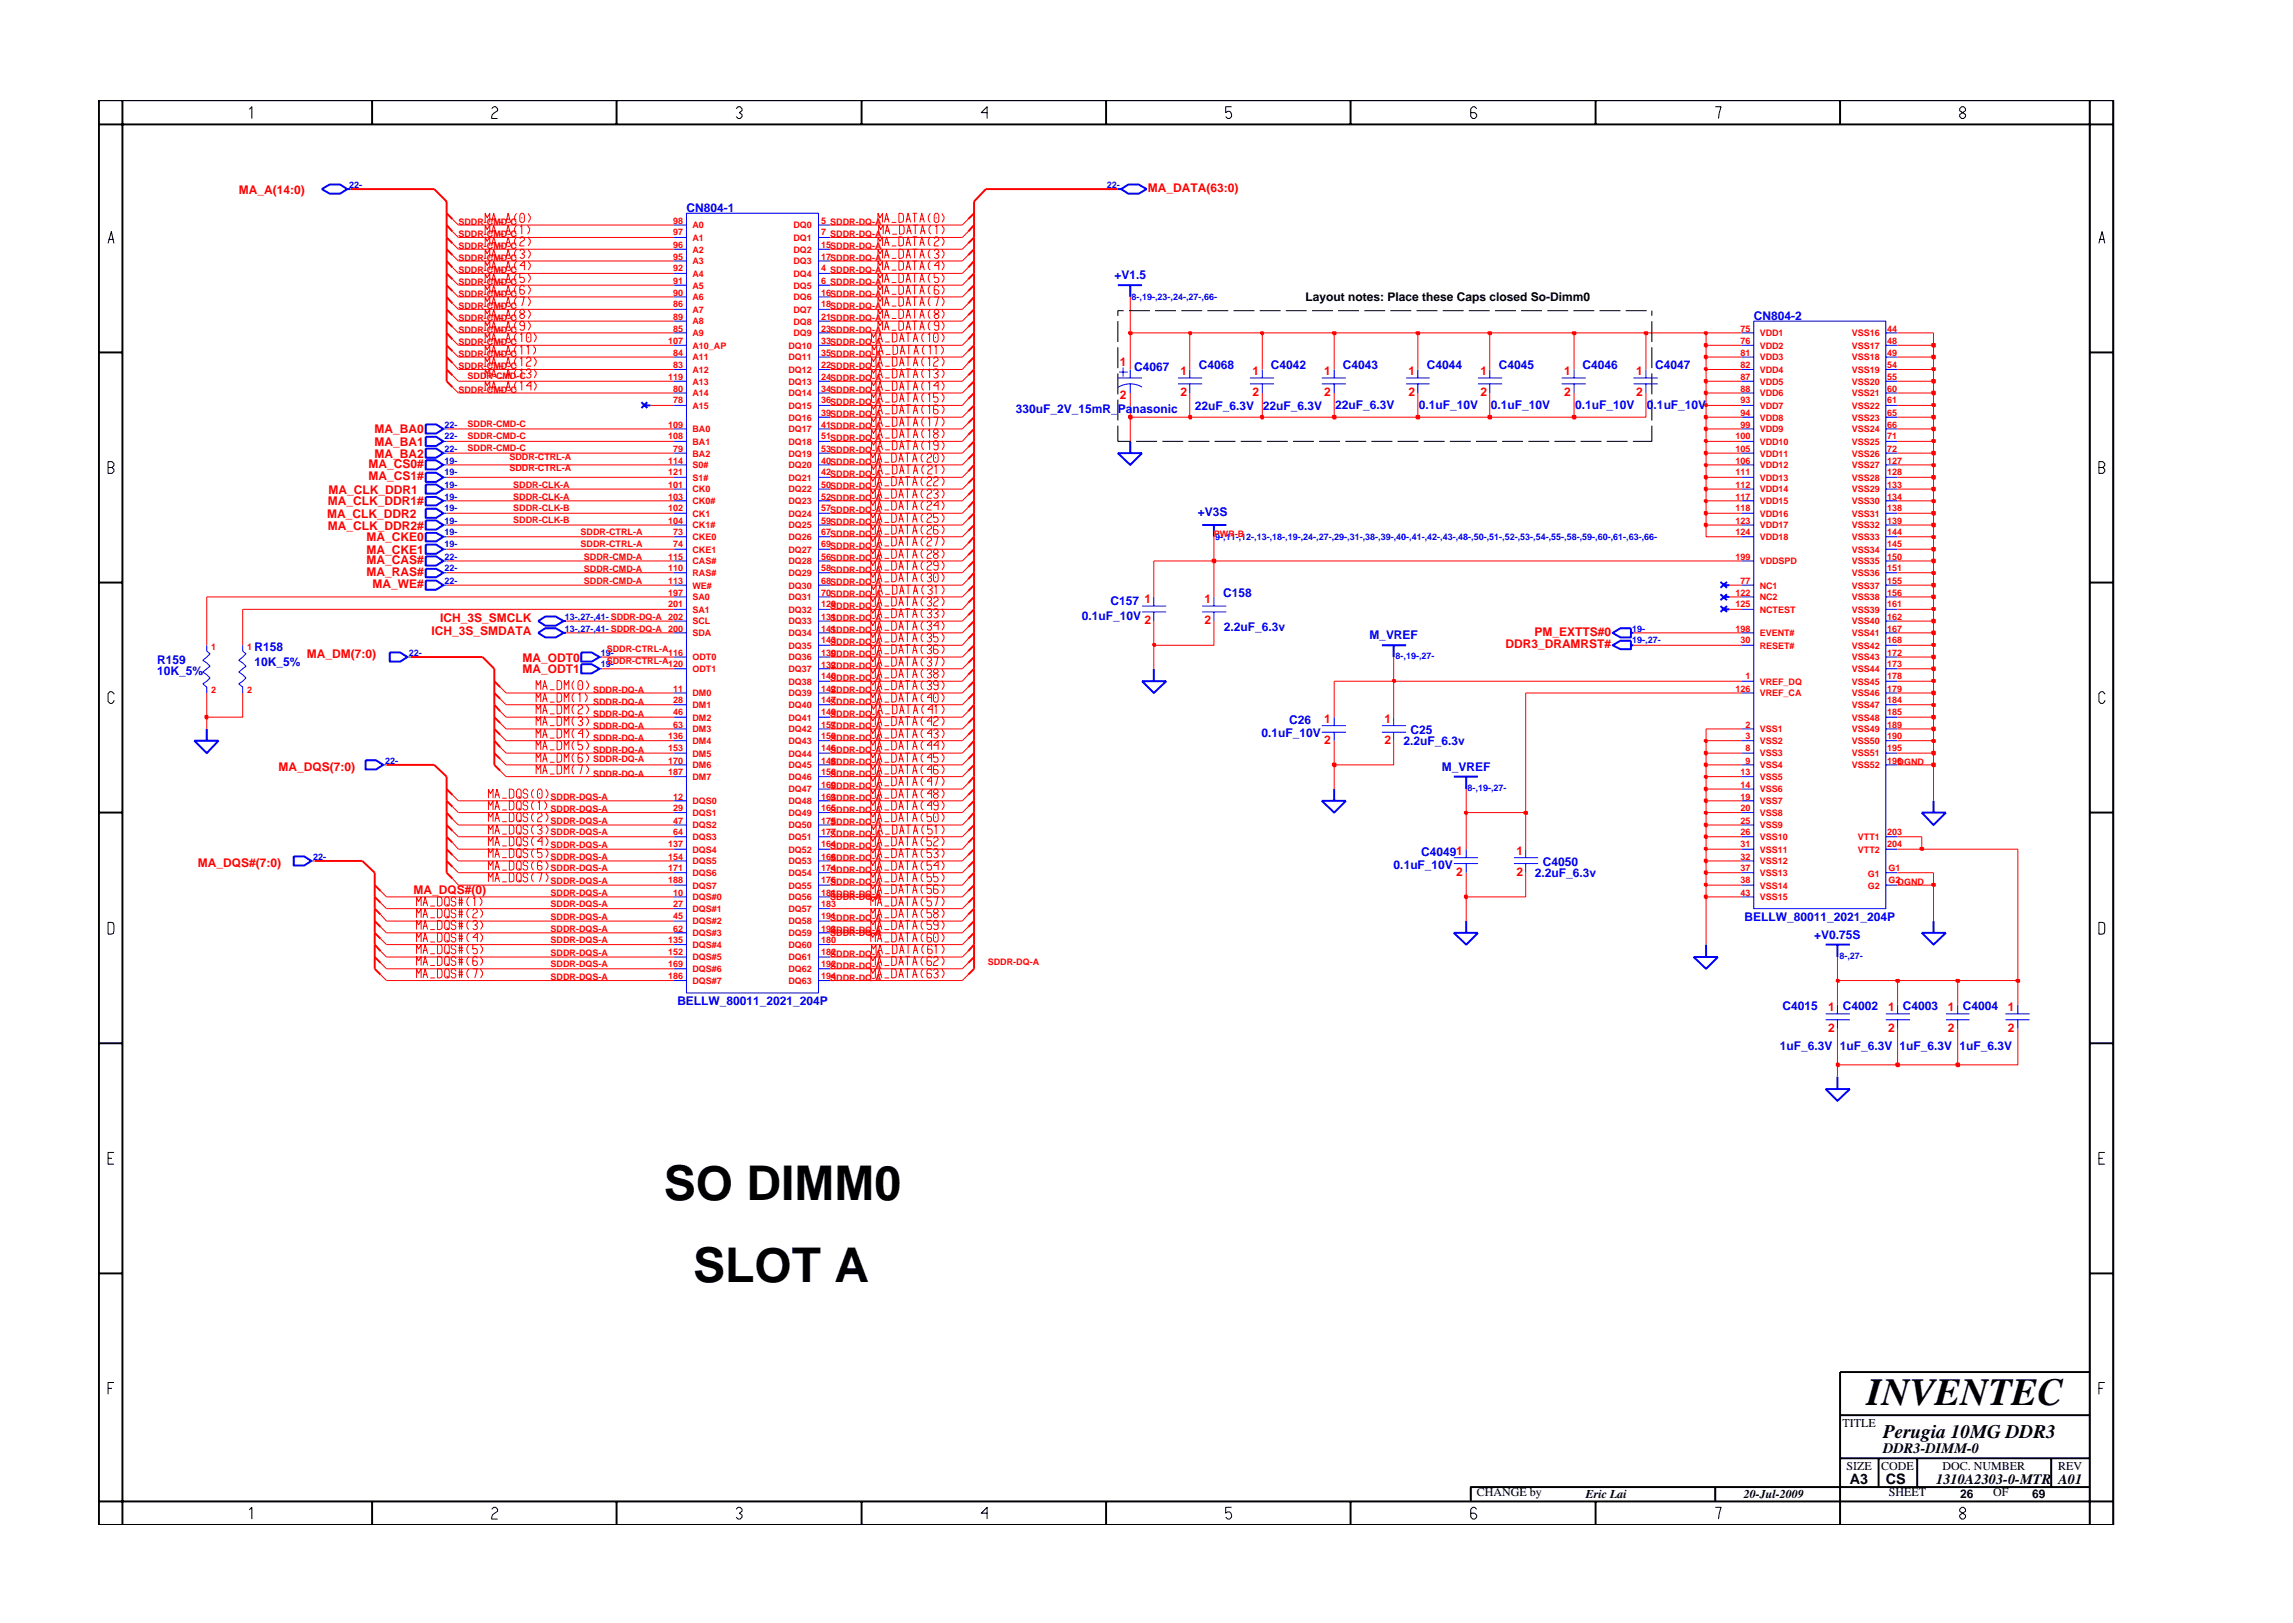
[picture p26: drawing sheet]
<svg xmlns="http://www.w3.org/2000/svg" width="297mm" height="210mm" viewBox="0 0 297 210" stroke-linecap="round" stroke-linejoin="round" font-family="sans-serif">
<defs><g id="words">
<g font-size="6.2">
<text x="86" y="155.4">SO DIMM0</text>
<text x="89.8" y="166.1">SLOT A</text>
</g>
<text font-size="5" x="241.8" y="182">INVENTEC</text>
<text font-size="2.5" x="244" y="186.3">Perugia 10MG DDR3</text>
<g font-size="1.9">
<text x="244" y="188.2">DDR3-DIMM-0</text>
<text x="239.6" y="192.2">A3</text>
<text x="244.3" y="192.3">CS</text>
<text x="250.8" y="192.2">1310A2303-0-MTR A01</text>
</g>
<g font-size="1.6" fill="#f00">
<text x="30.9" y="25.2">MA_A(14:0)</text>
<text x="148.7" y="24.9">MA_DATA(63:0)</text>
<text x="145.1" y="47.4">1</text>
<text x="145.1" y="51.7">2</text>
<text x="152.9" y="48.6">1</text>
<text x="152.9" y="51.3">2</text>
<text x="162.2" y="48.6">1</text>
<text x="162.2" y="51.3">2</text>
<text x="171.5" y="48.6">1</text>
<text x="171.5" y="51.3">2</text>
<text x="182.5" y="48.6">1</text>
<text x="182.5" y="51.3">2</text>
<text x="191.8" y="48.6">1</text>
<text x="191.8" y="51.3">2</text>
<text x="202.6" y="48.6">1</text>
<text x="202.6" y="51.3">2</text>
<text x="211.9" y="48.6">1</text>
<text x="211.9" y="51.3">2</text>
<text x="48.5" y="56.2">MA_BA0</text>
<text x="48.5" y="57.8">MA_BA1</text>
<text x="48.5" y="59.3">MA_BA2</text>
<text x="42.5" y="65.5">MA_CLK_DDR1#</text>
<text x="42.6" y="63.9">MA_CLK_DDR1</text>
<text x="47.7" y="60.6">MA_CS0#</text>
<text x="47.7" y="62.2">MA_CS1#</text>
<text x="42.4" y="67.1">MA_CLK_DDR2</text>
<text x="42.5" y="68.6">MA_CLK_DDR2#</text>
<text x="47.5" y="70.1">MA_CKE0</text>
<text x="47.5" y="71.7">MA_CKE1</text>
<text x="47.5" y="73.1">MA_CAS#</text>
<text x="47.5" y="74.6">MA_RAS#</text>
<text x="48.2" y="76.2">MA_WE#</text>
<text x="55.9" y="82.2">ICH_3S_SMDATA</text>
<text x="57" y="80.6">ICH_3S_SMCLK</text>
<text x="148.3" y="78.1">1</text>
<text x="148.3" y="80.9">2</text>
<text x="156.1" y="78.1">1</text>
<text x="156.1" y="80.9">2</text>
<text x="195" y="83.9">DDR3_DRAMRST#</text>
<text x="198.8" y="82.4">PM_EXTTS#0</text>
<text x="39.7" y="85.3">MA_DM(7:0)</text>
<text x="67.7" y="87.2">MA_ODT1</text>
<text x="67.7" y="85.7">MA_ODT0</text>
<text x="171.5" y="93.7">1</text>
<text x="179.3" y="93.7">1</text>
<text x="36.1" y="99.8">MA_DQS(7:0)</text>
<text x="171.5" y="96.4">2</text>
<text x="179.3" y="96.4">2</text>
<text x="25.6" y="112.3">MA_DQS#(7:0)</text>
<text x="188.6" y="113.5">2</text>
<text x="196.4" y="110.8">1</text>
<text x="196.4" y="113.5">2</text>
<text x="53.6" y="115.8">MA_DQS#(0)</text>
<text x="236.8" y="130.9">1 C4002</text>
<text x="244.6" y="130.9">1 C4003</text>
<text x="252.3" y="130.9">1</text>
<text x="260.1" y="130.9">1</text>
<text x="236.8" y="133.7">2</text>
<text x="244.6" y="133.7">2</text>
<text x="252.3" y="133.7">2</text>
<text x="260.1" y="133.7">2</text>
</g>
<g font-size="1.6" fill="#00f">
<text x="88.9" y="27.5">CN804-1</text>
<text x="144.4" y="36.2">+V1.5</text>
<text x="227.2" y="41.4">CN804-2</text>
<text x="155.3" y="47.8">C4068</text>
<text x="164.6" y="47.8">C4042</text>
<text x="173.9" y="47.8">C4043</text>
<text x="184.9" y="47.8">C4044</text>
<text x="194.2" y="47.8">C4045</text>
<text x="205" y="47.8">C4046</text>
<text x="214.4" y="47.8">C4047</text>
<text x="131.6" y="53.5">330uF_2V_15mR_Panasonic</text>
<text x="146.9" y="48">C4067</text>
<text x="154.8" y="53.1">22uF_6.3V</text>
<text x="163.6" y="53.1">22uF_6.3V</text>
<text x="173" y="53">22uF_6.3V</text>
<text x="183.8" y="53">0.1uF_10V</text>
<text x="193.1" y="53">0.1uF_10V</text>
<text x="204" y="53">0.1uF_10V</text>
<text x="213.4" y="53">0.1uF_10V</text>
<text x="155.2" y="66.8">+V3S</text>
<text x="158.4" y="77.3">C158</text>
<text x="140.2" y="80.3">0.1uF_10V</text>
<text x="143.9" y="78.4">C157</text>
<text x="158.5" y="81.8">2.2uF_6.3v</text>
<text x="177.4" y="82.7">M_VREF</text>
<text x="20.3" y="87.4">10K_5%</text>
<text x="20.3" y="86">R159</text>
<text x="33" y="86.3">10K_5%</text>
<text x="33" y="84.4">R158</text>
<text x="163.4" y="95.4">0.1uF_10V</text>
<text x="167" y="93.8">C26</text>
<text x="182.7" y="95.1">C25</text>
<text x="181.8" y="96.5">2.2uF_6.3v</text>
<text x="186.8" y="99.9">M_VREF</text>
<text x="180.5" y="112.6">0.1uF_10V</text>
<text x="184.1" y="110.9">C40491</text>
<text x="198.8" y="113.6">2.2uF_6.3v</text>
<text x="199.8" y="112.2">C4050</text>
<text x="226" y="119.3">BELLW_80011_2021_204P</text>
<text x="235" y="121.6">+V0.75S</text>
<text x="87.7" y="130.2">BELLW_80011_2021_204P</text>
<text x="230.9" y="130.8">C4015</text>
<text x="254.3" y="130.8">C4004</text>
<text x="230.6" y="136">1uF_6.3V</text>
<text x="238.3" y="136">1uF_6.3V</text>
<text x="246" y="136">1uF_6.3V</text>
<text x="253.8" y="136">1uF_6.3V</text>
</g>
<g font-size="1.6">
<text x="169.1" y="39">Layout notes: Place these Caps closed So-Dimm0</text>
<text x="238.7" y="184.8">TITLE</text>
<text x="239.2" y="190.4">SIZE</text>
<text x="243.7" y="190.4">CODE</text>
<text x="251.6" y="190.4">DOC. NUMBER</text>
<text x="266.6" y="190.4">REV</text>
<text x="191.3" y="193.9">CHANGE by</text>
<text x="205.4" y="194.1">Eric Lai</text>
<text x="225.9" y="194.1">20-Jul-2009</text>
<text x="244.7" y="193.9">SHEET</text>
<text x="253.9" y="194.1">26</text>
<text x="258.2" y="193.9">OF</text>
<text x="263.3" y="194.1">69</text>
</g>
<g font-size="1.2" fill="#00f">
<text x="45.2" y="24.3">22-</text>
<text x="143.4" y="24.3">22-</text>
<text x="146.6" y="38.8">8-,19-,23-,24-,27-,66-</text>
<text x="57.6" y="58.5">22-</text>
<text x="57.6" y="55.4">22-</text>
<text x="57.6" y="56.9">22-</text>
<text x="57.6" y="60.1">19-</text>
<text x="57.6" y="61.6">19-</text>
<text x="57.6" y="63.2">19-</text>
<text x="57.6" y="64.7">19-</text>
<text x="57.6" y="66.2">19-</text>
<text x="57.6" y="69.4">19-</text>
<text x="57.6" y="70.9">19-</text>
<text x="57.6" y="67.8">19-</text>
<text x="157.4" y="69.9">9-,11-,12-,13-,18-,19-,24-,27-,29-,31-,38-,39-,40-,41-,42-,43-,48-,50-,51-,52-,53-,54-,55-,58-,59-,60-,61-,63-,66-</text>
<text x="57.6" y="72.5">22-</text>
<text x="57.6" y="74">22-</text>
<text x="57.6" y="75.6">22-</text>
<text x="73.2" y="80.3">13-,27-,41- SDDR-DQ-A 202</text>
<text x="73.2" y="81.8">13-,27-,41- SDDR-DQ-A 200</text>
<text x="211.4" y="83.3">19-,27-</text>
<text x="211.4" y="81.8">19-</text>
<text x="52.9" y="84.9">22-</text>
<text x="77.8" y="84.9">19-</text>
<text x="77.8" y="86.5">19-</text>
<text x="180.8" y="85.4">8-,19-,27-</text>
<text x="49.9" y="98.9">22-</text>
<text x="190.1" y="102.5">8-,19-,27-</text>
<text x="40.6" y="111.4">22-</text>
<text x="238.3" y="124.3">8-,27-</text>
</g>
<g font-size="1.2" fill="#f00">
<text x="59.4" y="29.2">SDDR-CMD-C</text>
<text x="87.2" y="29">98</text>
<text x="89.7" y="29.6">A0</text>
<text x="102.8" y="29.6">DQ0</text>
<text x="106.4" y="29">5 SDDR-DQ-A</text>
<text x="59.4" y="30.8">SDDR-CMD-C</text>
<text x="59.4" y="32.3">SDDR-CMD-C</text>
<text x="59.4" y="33.8">SDDR-CMD-C</text>
<text x="59.4" y="35.4">SDDR-CMD-C</text>
<text x="87.2" y="33.6">95</text>
<text x="87.2" y="35.2">92</text>
<text x="87.2" y="30.5">97</text>
<text x="87.2" y="32.1">96</text>
<text x="89.7" y="34.2">A3</text>
<text x="89.7" y="35.9">A4</text>
<text x="89.7" y="31.2">A1</text>
<text x="89.7" y="32.7">A2</text>
<text x="102.8" y="35.9">DQ4</text>
<text x="102.8" y="34.2">DQ3</text>
<text x="102.8" y="32.7">DQ2</text>
<text x="102.8" y="31.2">DQ1</text>
<text x="106.4" y="35.2">4 SDDR-DQ-A</text>
<text x="106.4" y="33.6">17SDDR-DQ-A</text>
<text x="106.4" y="32.1">15SDDR-DQ-A</text>
<text x="106.4" y="30.5">7 SDDR-DQ-A</text>
<text x="59.4" y="36.9">SDDR-CMD-C</text>
<text x="59.4" y="38.5">SDDR-CMD-C</text>
<text x="59.4" y="40.1">SDDR-CMD-C</text>
<text x="59.4" y="41.6">SDDR-CMD-C</text>
<text x="87.2" y="36.8">91</text>
<text x="87.2" y="38.3">90</text>
<text x="87.2" y="39.8">86</text>
<text x="87.2" y="41.4">89</text>
<text x="89.7" y="37.4">A5</text>
<text x="89.7" y="38.9">A6</text>
<text x="89.7" y="40.5">A7</text>
<text x="102.8" y="40.5">DQ7</text>
<text x="102.8" y="38.9">DQ6</text>
<text x="102.8" y="37.4">DQ5</text>
<text x="106.4" y="39.8">18SDDR-DQ-A</text>
<text x="106.4" y="41.4">21SDDR-DQ-A</text>
<text x="106.4" y="38.3">16SDDR-DQ-A</text>
<text x="106.4" y="36.8">6 SDDR-DQ-A</text>
<text x="59.4" y="44.7">SDDR-CMD-C</text>
<text x="59.4" y="46.3">SDDR-CMD-C</text>
<text x="59.4" y="47.9">SDDR-CMD-C</text>
<text x="59.4" y="43.1">SDDR-CMD-C</text>
<text x="86.6" y="44.6">107</text>
<text x="87.2" y="43">85</text>
<text x="87.2" y="46.1">84</text>
<text x="87.2" y="47.6">83</text>
<text x="89.7" y="42">A8</text>
<text x="89.7" y="43.6">A9</text>
<text x="89.7" y="45.2">A10_AP</text>
<text x="89.7" y="46.7">A11</text>
<text x="102.1" y="45.2">DQ10</text>
<text x="102.1" y="46.7">DQ11</text>
<text x="102.8" y="42">DQ8</text>
<text x="102.8" y="43.6">DQ9</text>
<text x="106.4" y="44.6">33SDDR-DQ-A</text>
<text x="106.4" y="46.1">35SDDR-DQ-A</text>
<text x="106.4" y="47.6">22SDDR-DQ-A</text>
<text x="106.4" y="43">23SDDR-DQ-A</text>
<text x="225.5" y="44.6">76</text>
<text x="225.5" y="46.1">81</text>
<text x="225.5" y="47.6">82</text>
<text x="225.5" y="43">75</text>
<text x="228" y="45.2">VDD2</text>
<text x="228" y="46.7">VDD3</text>
<text x="228" y="43.6">VDD1</text>
<text x="239.9" y="46.7">VSS18</text>
<text x="239.9" y="43.6">VSS16</text>
<text x="239.9" y="45.2">VSS17</text>
<text x="244.5" y="47.6">54</text>
<text x="244.5" y="43">44</text>
<text x="244.5" y="44.6">48</text>
<text x="244.5" y="46.1">49</text>
<text x="59.4" y="50.9">SDDR-CMD-C</text>
<text x="60.6" y="49.1">SDDR-CMD-C</text>
<text x="86.6" y="49.2">119</text>
<text x="87.2" y="50.7">80</text>
<text x="87.2" y="52.3">78</text>
<text x="89.7" y="48.3">A12</text>
<text x="89.7" y="49.8">A13</text>
<text x="89.7" y="51.4">A14</text>
<text x="89.7" y="53">A15</text>
<text x="102.1" y="53">DQ15</text>
<text x="102.1" y="48.3">DQ12</text>
<text x="102.1" y="49.8">DQ13</text>
<text x="102.1" y="51.4">DQ14</text>
<text x="106.4" y="52.3">36SDDR-DQ-A</text>
<text x="106.4" y="53.9">39SDDR-DQ-A</text>
<text x="106.4" y="49.2">24SDDR-DQ-A</text>
<text x="106.4" y="50.7">34SDDR-DQ-A</text>
<text x="225.5" y="49.2">87</text>
<text x="225.5" y="50.7">88</text>
<text x="225.5" y="52.3">93</text>
<text x="225.5" y="53.9">94</text>
<text x="228" y="48.3">VDD4</text>
<text x="228" y="49.8">VDD5</text>
<text x="228" y="51.4">VDD6</text>
<text x="228" y="53">VDD7</text>
<text x="239.9" y="48.3">VSS19</text>
<text x="239.9" y="49.8">VSS20</text>
<text x="239.9" y="51.4">VSS21</text>
<text x="239.9" y="53">VSS22</text>
<text x="244.5" y="49.2">55</text>
<text x="244.5" y="50.7">60</text>
<text x="244.5" y="52.3">61</text>
<text x="244.5" y="53.9">65</text>
<text x="60.6" y="55.3">SDDR-CMD-C</text>
<text x="60.6" y="56.8">SDDR-CMD-C</text>
<text x="60.6" y="58.4">SDDR-CMD-C</text>
<text x="66" y="59.5">SDDR-CTRL-A</text>
<text x="86.6" y="55.4">109</text>
<text x="86.6" y="56.9">108</text>
<text x="87.2" y="58.5">79</text>
<text x="89.7" y="56">BA0</text>
<text x="89.7" y="57.6">BA1</text>
<text x="89.7" y="59.1">BA2</text>
<text x="102.1" y="54.5">DQ16</text>
<text x="102.1" y="56">DQ17</text>
<text x="102.1" y="57.6">DQ18</text>
<text x="102.1" y="59.1">DQ19</text>
<text x="106.4" y="55.4">41SDDR-DQ-A</text>
<text x="106.4" y="56.9">51SDDR-DQ-A</text>
<text x="106.4" y="58.5">53SDDR-DQ-A</text>
<text x="224.8" y="56.9">100</text>
<text x="224.8" y="58.5">105</text>
<text x="225.5" y="55.4">99</text>
<text x="228" y="54.5">VDD8</text>
<text x="228" y="56">VDD9</text>
<text x="228" y="57.6">VDD10</text>
<text x="228" y="59.1">VDD11</text>
<text x="239.9" y="54.5">VSS23</text>
<text x="239.9" y="56">VSS24</text>
<text x="239.9" y="57.6">VSS25</text>
<text x="239.9" y="59.1">VSS26</text>
<text x="244.5" y="55.4">66</text>
<text x="244.5" y="56.9">71</text>
<text x="244.5" y="58.5">72</text>
<text x="66" y="61.1">SDDR-CTRL-A</text>
<text x="66.5" y="63.2">SDDR-CLK-A</text>
<text x="66.5" y="64.7">SDDR-CLK-A</text>
<text x="86.6" y="63.2">101</text>
<text x="86.6" y="64.7">103</text>
<text x="86.6" y="60.1">114</text>
<text x="86.6" y="61.6">121</text>
<text x="89.7" y="63.8">CK0</text>
<text x="89.7" y="65.3">CK0#</text>
<text x="89.7" y="60.7">S0#</text>
<text x="89.7" y="62.3">S1#</text>
<text x="102.1" y="60.7">DQ20</text>
<text x="102.1" y="62.3">DQ21</text>
<text x="102.1" y="63.8">DQ22</text>
<text x="102.1" y="65.3">DQ23</text>
<text x="106.4" y="60.1">40SDDR-DQ-A</text>
<text x="106.4" y="61.6">42SDDR-DQ-A</text>
<text x="106.4" y="63.2">50SDDR-DQ-A</text>
<text x="106.4" y="64.7">52SDDR-DQ-A</text>
<text x="224.8" y="60.1">106</text>
<text x="224.8" y="61.6">111</text>
<text x="224.8" y="63.2">112</text>
<text x="224.8" y="64.7">117</text>
<text x="228" y="60.7">VDD12</text>
<text x="228" y="62.3">VDD13</text>
<text x="228" y="63.8">VDD14</text>
<text x="228" y="65.3">VDD15</text>
<text x="239.9" y="63.8">VSS29</text>
<text x="239.9" y="65.3">VSS30</text>
<text x="239.9" y="60.7">VSS27</text>
<text x="239.9" y="62.3">VSS28</text>
<text x="244.5" y="61.6">128</text>
<text x="244.5" y="63.2">133</text>
<text x="244.5" y="64.7">134</text>
<text x="244.5" y="60.1">127</text>
<text x="66.5" y="67.8">SDDR-CLK-B</text>
<text x="66.5" y="66.2">SDDR-CLK-B</text>
<text x="75.2" y="69.3">SDDR-CTRL-A</text>
<text x="75.2" y="70.8">SDDR-CTRL-A</text>
<text x="86.6" y="66.2">102</text>
<text x="86.6" y="67.8">104</text>
<text x="87.2" y="69.4">73</text>
<text x="87.2" y="70.9">74</text>
<text x="89.7" y="66.9">CK1</text>
<text x="89.7" y="68.5">CK1#</text>
<text x="89.7" y="70">CKE0</text>
<text x="89.7" y="71.6">CKE1</text>
<text x="102.1" y="68.5">DQ25</text>
<text x="102.1" y="70">DQ26</text>
<text x="102.1" y="71.6">DQ27</text>
<text x="102.1" y="66.9">DQ24</text>
<text x="106.4" y="66.2">57SDDR-DQ-A</text>
<text x="106.4" y="67.8">59SDDR-DQ-A</text>
<text x="106.4" y="69.4">67SDDR-DQ-A</text>
<text x="106.4" y="70.9">69SDDR-DQ-A</text>
<text x="157.3" y="69.5">PWR-B</text>
<text x="224.8" y="69.4">124</text>
<text x="224.8" y="66.2">118</text>
<text x="224.8" y="67.8">123</text>
<text x="228" y="66.9">VDD16</text>
<text x="228" y="68.5">VDD17</text>
<text x="228" y="70">VDD18</text>
<text x="239.9" y="66.9">VSS31</text>
<text x="239.9" y="68.5">VSS32</text>
<text x="239.9" y="70">VSS33</text>
<text x="239.9" y="71.6">VSS34</text>
<text x="244.5" y="66.2">138</text>
<text x="244.5" y="67.8">139</text>
<text x="244.5" y="69.4">144</text>
<text x="244.5" y="70.9">145</text>
<text x="75.6" y="72.6">SDDR-CMD-A</text>
<text x="75.6" y="74.1">SDDR-CMD-A</text>
<text x="75.6" y="75.6">SDDR-CMD-A</text>
<text x="86.6" y="72.5">115</text>
<text x="86.6" y="74">110</text>
<text x="86.6" y="77.2">197</text>
<text x="86.6" y="75.6">113</text>
<text x="89.7" y="73.1">CAS#</text>
<text x="89.7" y="74.6">RAS#</text>
<text x="89.7" y="77.8">SA0</text>
<text x="89.7" y="76.2">WE#</text>
<text x="102.1" y="73.1">DQ28</text>
<text x="102.1" y="74.6">DQ29</text>
<text x="102.1" y="76.2">DQ30</text>
<text x="102.1" y="77.8">DQ31</text>
<text x="106.4" y="72.5">56SDDR-DQ-A</text>
<text x="106.4" y="74">58SDDR-DQ-A</text>
<text x="106.4" y="75.6">68SDDR-DQ-A</text>
<text x="106.4" y="77.2">70SDDR-DQ-A</text>
<text x="224.8" y="72.5">199</text>
<text x="224.8" y="77.2">122</text>
<text x="225.5" y="75.6">77</text>
<text x="228" y="73.1">VDDSPD</text>
<text x="228" y="76.2">NC1</text>
<text x="228" y="77.8">NC2</text>
<text x="239.9" y="77.8">VSS38</text>
<text x="239.9" y="73.1">VSS35</text>
<text x="239.9" y="74.6">VSS36</text>
<text x="239.9" y="76.2">VSS37</text>
<text x="244.5" y="77.2">156</text>
<text x="244.5" y="72.5">150</text>
<text x="244.5" y="74">151</text>
<text x="244.5" y="75.6">155</text>
<text x="86.6" y="78.7">201</text>
<text x="89.7" y="79.4">SA1</text>
<text x="89.7" y="80.9">SCL</text>
<text x="89.7" y="82.4">SDA</text>
<text x="102.1" y="79.4">DQ32</text>
<text x="102.1" y="80.9">DQ33</text>
<text x="102.1" y="82.4">DQ34</text>
<text x="106.4" y="81.8">141</text>
<text x="106.4" y="83.3">143</text>
<text x="106.4" y="78.7">129</text>
<text x="106.4" y="80.3">131</text>
<text x="107.6" y="78.9">SDDR-DQ-A</text>
<text x="107.6" y="80.5">SDDR-DQ-A</text>
<text x="107.6" y="82">SDDR-DQ-A</text>
<text x="107.6" y="83.6">SDDR-DQ-A</text>
<text x="224.8" y="81.8">198</text>
<text x="224.8" y="78.7">125</text>
<text x="225.5" y="83.3">30</text>
<text x="228" y="79.4">NCTEST</text>
<text x="228" y="82.4">EVENT#</text>
<text x="239.9" y="79.4">VSS39</text>
<text x="239.9" y="80.9">VSS40</text>
<text x="239.9" y="82.4">VSS41</text>
<text x="244.5" y="78.7">161</text>
<text x="244.5" y="80.3">162</text>
<text x="244.5" y="81.8">167</text>
<text x="244.5" y="83.3">168</text>
<text x="27.4" y="84.2">1</text>
<text x="27.4" y="89.8">2</text>
<text x="32" y="84.2">1</text>
<text x="32" y="89.8">2</text>
<text x="76.8" y="89.8">SDDR-DQ-A</text>
<text x="78.6" y="84.5">SDDR-CTRL-A</text>
<text x="78.6" y="86">SDDR-CTRL-A</text>
<text x="86.6" y="86.5">120</text>
<text x="86.6" y="84.9">116</text>
<text x="87.2" y="89.6">11</text>
<text x="89.7" y="85.6">ODT0</text>
<text x="89.7" y="87.1">ODT1</text>
<text x="102.1" y="84">DQ35</text>
<text x="102.1" y="85.6">DQ36</text>
<text x="102.1" y="87.1">DQ37</text>
<text x="102.1" y="88.7">DQ38</text>
<text x="106.4" y="84.9">130</text>
<text x="106.4" y="86.5">132</text>
<text x="106.4" y="88">140</text>
<text x="106.4" y="89.6">142</text>
<text x="107.6" y="85.1">SDDR-DQ-A</text>
<text x="107.6" y="86.6">SDDR-DQ-A</text>
<text x="107.6" y="88.3">SDDR-DQ-A</text>
<text x="107.6" y="89.8">SDDR-DQ-A</text>
<text x="224.8" y="89.6">126</text>
<text x="226.1" y="88">1</text>
<text x="228" y="88.7">VREF_DQ</text>
<text x="228" y="84">RESET#</text>
<text x="239.9" y="84">VSS42</text>
<text x="239.9" y="85.6">VSS43</text>
<text x="239.9" y="87.1">VSS44</text>
<text x="239.9" y="88.7">VSS45</text>
<text x="244.5" y="84.9">172</text>
<text x="244.5" y="86.5">173</text>
<text x="244.5" y="88">178</text>
<text x="244.5" y="89.6">179</text>
<text x="76.8" y="91.4">SDDR-DQ-A</text>
<text x="76.8" y="92.9">SDDR-DQ-A</text>
<text x="76.8" y="94.4">SDDR-DQ-A</text>
<text x="86.6" y="95.8">136</text>
<text x="87.2" y="91.1">28</text>
<text x="87.2" y="92.7">46</text>
<text x="87.2" y="94.3">63</text>
<text x="89.7" y="90.2">DM0</text>
<text x="89.7" y="91.7">DM1</text>
<text x="89.7" y="93.3">DM2</text>
<text x="89.7" y="94.9">DM3</text>
<text x="102.1" y="90.2">DQ39</text>
<text x="102.1" y="91.7">DQ40</text>
<text x="102.1" y="93.3">DQ41</text>
<text x="102.1" y="94.9">DQ42</text>
<text x="106.4" y="91.1">147</text>
<text x="106.4" y="92.7">149</text>
<text x="106.4" y="94.3">157</text>
<text x="106.4" y="95.8">159</text>
<text x="107.6" y="96">SDDR-DQ-A</text>
<text x="107.6" y="91.3">SDDR-DQ-A</text>
<text x="107.6" y="92.9">SDDR-DQ-A</text>
<text x="107.6" y="94.4">SDDR-DQ-A</text>
<text x="226.1" y="95.8">3</text>
<text x="226.1" y="94.3">2</text>
<text x="228" y="94.9">VSS1</text>
<text x="228" y="90.2">VREF_CA</text>
<text x="239.9" y="93.3">VSS48</text>
<text x="239.9" y="94.9">VSS49</text>
<text x="239.9" y="90.2">VSS46</text>
<text x="239.9" y="91.7">VSS47</text>
<text x="244.5" y="92.7">185</text>
<text x="244.5" y="94.3">189</text>
<text x="244.5" y="95.8">190</text>
<text x="244.5" y="91.1">184</text>
<text x="76.8" y="96">SDDR-DQ-A</text>
<text x="76.8" y="97.6">SDDR-DQ-A</text>
<text x="76.8" y="98.7">SDDR-DQ-A</text>
<text x="76.8" y="100.7">SDDR-DQ-A</text>
<text x="86.6" y="97.3">153</text>
<text x="86.6" y="98.9">170</text>
<text x="86.6" y="100.4">187</text>
<text x="89.7" y="96.4">DM4</text>
<text x="89.7" y="98">DM5</text>
<text x="89.7" y="99.5">DM6</text>
<text x="89.7" y="101.1">DM7</text>
<text x="102.1" y="96.4">DQ43</text>
<text x="102.1" y="98">DQ44</text>
<text x="102.1" y="99.5">DQ45</text>
<text x="102.1" y="101.1">DQ46</text>
<text x="106.4" y="97.3">146</text>
<text x="106.4" y="98.9">148</text>
<text x="106.4" y="100.4">158</text>
<text x="107.6" y="97.6">SDDR-DQ-A</text>
<text x="107.6" y="99.1">SDDR-DQ-A</text>
<text x="107.6" y="100.6">SDDR-DQ-A</text>
<text x="225.5" y="100.4">13</text>
<text x="226.1" y="98.9">9</text>
<text x="226.1" y="97.3">8</text>
<text x="228" y="101.1">VSS5</text>
<text x="228" y="99.5">VSS4</text>
<text x="228" y="98">VSS3</text>
<text x="228" y="96.4">VSS2</text>
<text x="239.9" y="96.4">VSS50</text>
<text x="239.9" y="98">VSS51</text>
<text x="239.9" y="99.5">VSS52</text>
<text x="244.5" y="97.3">195</text>
<text x="244.5" y="98.9">196</text>
<text x="245.8" y="99.1">DGND</text>
<text x="71.3" y="103.6">SDDR-DQS-A</text>
<text x="71.3" y="105.2">SDDR-DQS-A</text>
<text x="71.3" y="106.7">SDDR-DQS-A</text>
<text x="87.2" y="103.6">12</text>
<text x="87.2" y="105.1">29</text>
<text x="87.2" y="106.7">47</text>
<text x="89.7" y="104.2">DQS0</text>
<text x="89.7" y="105.7">DQS1</text>
<text x="89.7" y="107.3">DQS2</text>
<text x="102.1" y="102.7">DQ47</text>
<text x="102.1" y="104.2">DQ48</text>
<text x="102.1" y="105.7">DQ49</text>
<text x="102.1" y="107.3">DQ50</text>
<text x="106.4" y="102.1">160</text>
<text x="106.4" y="103.6">163</text>
<text x="106.4" y="105.1">165</text>
<text x="106.4" y="106.7">175</text>
<text x="107.6" y="102.2">SDDR-DQ-A</text>
<text x="107.6" y="103.7">SDDR-DQ-A</text>
<text x="107.6" y="105.3">SDDR-DQ-A</text>
<text x="107.6" y="106.9">SDDR-DQ-A</text>
<text x="225.5" y="102.1">14</text>
<text x="225.5" y="103.6">19</text>
<text x="225.5" y="105.1">20</text>
<text x="225.5" y="106.7">25</text>
<text x="228" y="102.7">VSS6</text>
<text x="228" y="104.2">VSS7</text>
<text x="228" y="105.7">VSS8</text>
<text x="228" y="107.3">VSS9</text>
<text x="71.3" y="108.2">SDDR-DQS-A</text>
<text x="71.3" y="109.8">SDDR-DQS-A</text>
<text x="71.3" y="111.4">SDDR-DQS-A</text>
<text x="71.3" y="112.9">SDDR-DQS-A</text>
<text x="86.6" y="109.8">137</text>
<text x="86.6" y="111.4">154</text>
<text x="86.6" y="112.9">171</text>
<text x="87.2" y="108.2">64</text>
<text x="89.7" y="108.8">DQS3</text>
<text x="89.7" y="110.4">DQS4</text>
<text x="89.7" y="112">DQS5</text>
<text x="89.7" y="113.5">DQS6</text>
<text x="102.1" y="108.8">DQ51</text>
<text x="102.1" y="110.4">DQ52</text>
<text x="102.1" y="112">DQ53</text>
<text x="102.1" y="113.5">DQ54</text>
<text x="106.4" y="109.8">164</text>
<text x="106.4" y="111.4">166</text>
<text x="106.4" y="112.9">174</text>
<text x="106.4" y="108.2">177</text>
<text x="107.6" y="111.5">SDDR-DQ-A</text>
<text x="107.6" y="113.1">SDDR-DQ-A</text>
<text x="107.6" y="108.4">SDDR-DQ-A</text>
<text x="107.6" y="110">SDDR-DQ-A</text>
<text x="225.5" y="108.2">26</text>
<text x="225.5" y="109.8">31</text>
<text x="225.5" y="111.4">32</text>
<text x="225.5" y="112.9">37</text>
<text x="228" y="108.8">VSS10</text>
<text x="228" y="110.4">VSS11</text>
<text x="228" y="112">VSS12</text>
<text x="228" y="113.5">VSS13</text>
<text x="240.7" y="108.8">VTT1</text>
<text x="240.7" y="110.4">VTT2</text>
<text x="242" y="113.7">G1</text>
<text x="244.5" y="109.8">204</text>
<text x="244.5" y="108.2">203</text>
<text x="244.6" y="112.9">G1</text>
<text x="71.3" y="114.5">SDDR-DQS-A</text>
<text x="71.3" y="116">SDDR-DQS-A</text>
<text x="71.3" y="117.5">SDDR-DQS-A</text>
<text x="71.3" y="119.2">SDDR-DQS-A</text>
<text x="86.6" y="114.4">188</text>
<text x="87.2" y="116">10</text>
<text x="87.2" y="117.5">27</text>
<text x="87.2" y="119.1">45</text>
<text x="89.7" y="115.1">DQS7</text>
<text x="89.7" y="116.6">DQS#0</text>
<text x="89.7" y="118.2">DQS#1</text>
<text x="89.7" y="119.8">DQS#2</text>
<text x="102.1" y="115.1">DQ55</text>
<text x="102.1" y="116.6">DQ56</text>
<text x="102.1" y="118.2">DQ57</text>
<text x="102.1" y="119.8">DQ58</text>
<text x="106.4" y="114.4">176</text>
<text x="106.4" y="116">181</text>
<text x="106.4" y="117.5">183</text>
<text x="106.4" y="119.1">191</text>
<text x="107.6" y="114.7">SDDR-DQ-A</text>
<text x="107.6" y="116.2">SDDR-DQ-A</text>
<text x="107.6" y="116.6">SDDR-DQ-A</text>
<text x="107.6" y="119.3">SDDR-DQ-A</text>
<text x="225.5" y="114.4">38</text>
<text x="225.5" y="116">43</text>
<text x="228" y="115.1">VSS14</text>
<text x="228" y="116.6">VSS15</text>
<text x="242" y="115.2">G2</text>
<text x="244.6" y="114.4">G2DGND</text>
<text x="71.3" y="120.7">SDDR-DQS-A</text>
<text x="71.3" y="122.2">SDDR-DQS-A</text>
<text x="71.3" y="123.8">SDDR-DQS-A</text>
<text x="71.3" y="125.3">SDDR-DQS-A</text>
<text x="86.6" y="122.2">135</text>
<text x="86.6" y="123.7">152</text>
<text x="86.6" y="125.3">169</text>
<text x="87.2" y="120.7">62</text>
<text x="89.7" y="121.3">DQS#3</text>
<text x="89.7" y="122.8">DQS#4</text>
<text x="89.7" y="124.4">DQS#5</text>
<text x="89.7" y="125.9">DQS#6</text>
<text x="102.1" y="121.3">DQ59</text>
<text x="102.1" y="122.8">DQ60</text>
<text x="102.1" y="124.4">DQ61</text>
<text x="102.1" y="125.9">DQ62</text>
<text x="106.4" y="120.7">193</text>
<text x="106.4" y="122.2">180</text>
<text x="106.4" y="123.7">182</text>
<text x="106.4" y="125.3">192</text>
<text x="107.6" y="120.8">SDDR-DQ-A</text>
<text x="107.6" y="121.3">SDDR-DQ-A</text>
<text x="107.6" y="124">SDDR-DQ-A</text>
<text x="107.6" y="125.5">SDDR-DQ-A</text>
<text x="128" y="125">SDDR-DQ-A</text>
<text x="71.3" y="126.9">SDDR-DQS-A</text>
<text x="86.6" y="126.9">186</text>
<text x="89.7" y="127.5">DQS#7</text>
<text x="102.1" y="127.5">DQ63</text>
<text x="106.4" y="126.9">194</text>
<text x="107.6" y="127">SDDR-DQ-A</text>
</g>
</g></defs>
<g fill="none" stroke="#f00" stroke-width=".13">
<path d="M58.6 28.4l.8 .8M58.6 30l.8 .8M58.6 31.5l.8 .8M58.6 33l.8 .8M58.6 34.7l.8 .7M58.6 36.2l.8 .7M58.6 37.7l.8 .8M58.6 39.3l.8 .8M125.4 30l-.7 .8M125.4 31.5l-.7 .8M125.4 33l-.7 .8M125.4 34.7l-.7 .7"/>
<path d="M125.4 36.2l-.7 .7M125.4 37.7l-.7 .8M125.4 39.3l-.7 .8M125.4 28.4l-.7 .8M58.6 40.8l.8 .8M58.6 42.4l.8 .7M58.6 44l.8 .7M58.6 45.5l.8 .8M58.6 47l.8 .9M58.6 48.6l.8 .8M58.6 50.2l.8 .7M125.4 54.8l-.7 .8"/>
<path d="M125.4 56.3l-.7 .9M125.4 57.9l-.7 .8M125.4 59.5l-.7 .7M125.4 40.8l-.7 .8M125.4 42.4l-.7 .7M125.4 44l-.7 .7M125.4 45.5l-.7 .8M125.4 47l-.7 .9M125.4 48.6l-.7 .8M125.4 50.2l-.7 .7M125.4 51.7l-.7 .8M125.4 53.3l-.7 .7"/>
<path d="M125.4 61.1l-.7 .7M125.4 62.6l-.7 .8M125.4 64.1l-.7 .8M125.4 65.7l-.7 .8M125.4 79.7l-.7 .8M125.4 67.3l-.7 .7M125.4 68.8l-.7 .7M125.4 70.4l-.7 .7M125.4 71.9l-.7 .8M125.4 73.4l-.7 .8M125.4 75l-.7 .8M125.4 76.6l-.7 .7"/>
<path d="M125.4 78.1l-.7 .8M64.8 92.1l.8 .8M64.8 93.7l.8 .7M64.8 95.2l.8 .8M64.8 96.8l.8 .8M64.8 98.3l.8 .8M64.8 99.9l.8 .7M64.8 89l.8 .8M64.8 90.5l.8 .8M125.4 81.2l-.7 .8M125.4 82.7l-.7 .9M125.4 84.4l-.7 .7"/>
<path d="M125.4 85.9l-.7 .7M125.4 87.4l-.7 .9M125.4 89l-.7 .8M125.4 90.5l-.7 .8M125.4 92.1l-.7 .8M125.4 93.7l-.7 .7M125.4 95.2l-.7 .8M125.4 96.8l-.7 .8M125.4 98.3l-.7 .8M125.4 99.9l-.7 .7M49.3 115.4l.8 .8M49.3 117l.8 .7"/>
<path d="M49.3 118.5l.8 .8M58.6 103l.8 .7M58.6 104.5l.8 .8M58.6 106.1l.8 .8M58.6 107.6l.8 .8M58.6 109.2l.8 .8M58.6 110.8l.8 .7M58.6 112.3l.8 .8M58.6 113.8l.8 .9M125.4 104.5l-.7 .8M125.4 106.1l-.7 .8M125.4 107.6l-.7 .8"/>
<path d="M125.4 109.2l-.7 .8M125.4 110.8l-.7 .7M125.4 112.3l-.7 .8M125.4 113.8l-.7 .9M125.4 115.4l-.7 .8M125.4 101.5l-.7 .7M125.4 103l-.7 .7M125.4 117l-.7 .7M125.4 118.5l-.7 .8M49.3 120.1l.8 .7M49.3 121.6l.8 .8M49.3 123.2l.8 .8"/>
<path d="M49.3 124.7l.8 .8M49.3 126.3l.8 .7M125.4 120.1l-.7 .7M125.4 121.6l-.7 .8M125.4 123.2l-.7 .8M125.4 124.7l-.7 .8M125.4 126.3l-.7 .7M238 138v1.5"/>
</g>
<g fill="none" stroke="#f00" stroke-width=".25">
<path d="M57.9 27.6l.7 .8M57.9 29.2l.7 .8M57.9 30.8l.7 .7M57.9 32.3l.7 .7M57.9 33.8l.7 .9M57.9 35.4l.7 .8M57.9 36.9l.7 .8M57.9 38.5l.7 .8M126.2 29.2l-.8 .8M126.2 30.8l-.8 .7M126.2 32.3l-.8 .7M126.2 33.8l-.8 .9"/>
<path d="M126.2 35.4l-.8 .8M126.2 36.9l-.8 .8M126.2 38.5l-.8 .8M126.2 27.6l-.8 .8M57.9 40.1l.7 .7M57.9 41.6l.7 .8M57.9 43.1l.7 .9M57.9 44.7l.7 .8M57.9 46.3l.7 .7M57.9 47.9l.7 .7M57.9 49.4l.7 .8M126.2 54l-.8 .8"/>
<path d="M126.2 55.6l-.8 .7M126.2 57.2l-.8 .7M126.2 58.7l-.8 .8M126.2 40.1l-.8 .7M126.2 41.6l-.8 .8M126.2 43.1l-.8 .9M126.2 44.7l-.8 .8M126.2 46.3l-.8 .7M126.2 47.9l-.8 .7M126.2 49.4l-.8 .8M126.2 50.9l-.8 .8M126.2 52.5l-.8 .8"/>
<path d="M126.2 60.2l-.8 .9M126.2 61.8l-.8 .8M126.2 63.4l-.8 .7M126.2 64.9l-.8 .8M126.2 78.9l-.8 .8M126.2 66.5l-.8 .8M126.2 68l-.8 .8M126.2 69.5l-.8 .9M126.2 71.1l-.8 .8M126.2 72.7l-.8 .7M126.2 74.2l-.8 .8M126.2 75.8l-.8 .8"/>
<path d="M126.2 77.3l-.8 .8M64 91.3l.8 .8M64 92.9l.8 .8M64 94.4l.8 .8M64 96l.8 .8M64 97.6l.8 .7M64 99.1l.8 .8M64 88.3l.8 .7M64 89.8l.8 .7M126.2 80.5l-.8 .7M126.2 82l-.8 .7M126.2 83.6l-.8 .8"/>
<path d="M126.2 85.1l-.8 .8M126.2 86.6l-.8 .8M126.2 88.3l-.8 .7M126.2 89.8l-.8 .7M126.2 91.3l-.8 .8M126.2 92.9l-.8 .8M126.2 94.4l-.8 .8M126.2 96l-.8 .8M126.2 97.6l-.8 .7M126.2 99.1l-.8 .8M48.5 114.7l.8 .7M48.5 116.2l.8 .8"/>
<path d="M48.5 117.7l.8 .8M48.5 119.3l.8 .8M57.9 102.2l.7 .8M57.9 103.7l.7 .8M57.9 105.3l.7 .8M57.9 106.9l.7 .7M57.9 108.4l.7 .8M57.9 110l.7 .8M57.9 111.5l.7 .8M57.9 113.1l.7 .7M126.2 103.7l-.8 .8M126.2 105.3l-.8 .8"/>
<path d="M126.2 106.9l-.8 .7M126.2 108.4l-.8 .8M126.2 110l-.8 .8M126.2 111.5l-.8 .8M126.2 113.1l-.8 .7M126.2 114.7l-.8 .7M126.2 100.6l-.8 .9M126.2 102.2l-.8 .8M126.2 116.2l-.8 .8M126.2 117.7l-.8 .8M126.2 119.3l-.8 .8M48.5 120.8l.8 .8"/>
<path d="M48.5 122.4l.8 .8M48.5 124l.8 .7M48.5 125.5l.8 .8M126.2 120.8l-.8 .8M126.2 122.4l-.8 .8M126.2 124l-.8 .7M126.2 125.5l-.8 .8"/>
</g>
<g fill="none" stroke="#00f" stroke-width=".25">
<path d="M41.7 24.5l1-.6h1.4l.9 .6-.9 .6h-1.4zM45 24.5h.4M144.8 24.5h.4M144.8 36.9h3.1M145.2 24.5l1-.6h1.3l1 .6-1 .6h-1.3zM146.4 36.9v1.6M55.1 55h1.4l.9 .6-.9 .6h-1.4zM55.1 56.6h1.4l.9 .6-.9 .6h-1.4zM55.1 58.1h1.4l.9 .6-.9 .6h-1.4zM55.1 59.6h1.4l.9 .6-.9 .6h-1.4zM83.1 52.1l.7 .8M83.4 52.5h.9"/>
<path d="M83.8 52.1l-.7 .8M144.8 58.7h3.1l-1.5 1.5zM146.4 57.2v1.5M55.1 61.2h1.4l.9 .6-.9 .6h-1.4zM55.1 65.9h1.4l.9 .6-.9 .6h-1.4zM55.1 67.4h1.4l.9 .6-.9 .6h-1.4zM55.1 62.8h1.4l.9 .6-.9 .6h-1.4zM55.1 64.4h1.4l.9 .5-.9 .6h-1.4zM55.1 69h1.4l.9 .5-.9 .6h-1.4zM55.1 70.6h1.4l.9 .5-.9 .6h-1.4zM55.1 72.1h1.4l.9 .6-.9 .6h-1.4zM55.1 73.7h1.4l.9 .5-.9 .6h-1.4z"/>
<path d="M55.1 75.2h1.4l.9 .6-.9 .6h-1.4zM155.7 68h3.2M157.3 68v1.5M222.9 75.4l.8 .7M222.9 77l.8 .8M222.9 78.5l.8 .8M223.3 75.8h.8M223.3 77.3h.8M223.3 78.9h.8M223.7 75.4l-.8 .7M223.7 77l-.8 .8M223.7 78.5l-.8 .8"/>
<path d="M25.2 96h3.1l-1.5 1.6zM26.8 94.4v1.6M47.4 98.5h1.3l.9 .6-.9 .6h-1.3zM50.5 84.5h1.3l1 .6-1 .6h-1.3zM69.7 80.5l.9-.6h1.4l1 .6-1 .6h-1.4zM69.7 82l.9-.6h1.4l1 .6-1 .6h-1.4zM73 80.5h.3M73 82h.3M75.3 84.5h1.4l1 .6-1 .6h-1.4zM75.3 86h1.4l1 .6-1 .6h-1.4zM147.9 88.3h3.2l-1.6 1.5zM149.5 86.6v1.7"/>
<path d="M179 83.6h3.1M180.5 83.6v1.5M208.9 83.6l1-.6h1.4v1.1h-1.4zM208.9 82l1-.6h1.4v1.2h-1.4zM211.3 82h.3M211.3 83.6h.3M38 110.9h1.4l.9 .6-.9 .6h-1.4zM171.2 103.7h3.2l-1.6 1.6zM172.8 102.2v1.5M188.3 100.6h3.2M189.9 100.6v1.6M189.9 119.3v1.5"/>
<path d="M248.9 105.3h3.2l-1.6 1.6zM250.5 103.7v1.6M250.5 119.3v1.5M188.3 120.8h3.2l-1.6 1.6zM219.4 124h3.1l-1.5 1.5zM221 122.4v1.6M236.5 122.4h3.1M238 122.4v1.6M238 139.5v1.6M248.9 120.8h3.2l-1.6 1.6zM236.5 141.1h3.1l-1.6 1.5z"/>
</g>
<g fill="none" stroke="#00f" stroke-width=".13">
<path d="M87.3 29.2h1.6M87.3 30.8h1.6M87.3 32.3h1.6M87.3 33.8h1.6M87.3 35.4h1.6M87.3 36.9h1.6M87.3 38.5h1.6M88.9 27.6h17.1v101h-17.1zM106 29.2h1.6M106 30.8h1.6M106 32.3h1.6M106 33.8h1.6"/>
<path d="M106 35.4h1.6M106 36.9h1.6M106 38.5h1.6M57.4 55.6h.5M57.4 57.2h.5M57.4 58.7h.5M87.3 43.1h1.6M87.3 44.7h1.6M87.3 46.3h1.6M87.3 47.9h1.6M87.3 49.4h1.6M87.3 50.9h1.6"/>
<path d="M87.3 52.5h1.6M87.3 55.6h1.6M87.3 57.2h1.6M87.3 58.7h1.6M87.3 40.1h1.6M87.3 41.6h1.6M106 43.1h1.6M106 44.7h1.6M106 46.3h1.6M106 47.9h1.6M106 49.4h1.6M106 50.9h1.6"/>
<path d="M106 52.5h1.6M106 54h1.6M106 55.6h1.6M106 57.2h1.6M106 58.7h1.6M106 40.1h1.6M106 41.6h1.6M144.8 49h3.1M145 48.2h1.1M145.5 47.6v1.2M146.4 47.9v1.1M146.4 49.7v1.2"/>
<path d="M147.9 50.1a3 3 0 0 0-3.1 .1M152.6 49h3.1M152.6 49.7h3.1M154.1 47.9v1.1M154.1 49.7v1.2M161.9 49h3.1M161.9 49.7h3.1M163.5 47.9v1.1M163.5 49.7v1.2M171.2 49h3.2M171.2 49.7h3.2M172.8 47.9v1.1"/>
<path d="M172.8 49.7v1.2M182.1 49h3.1M182.1 49.7h3.1M183.7 47.9v1.1M183.7 49.7v1.2M191.5 49h3.1M191.5 49.7h3.1M193 47.9v1.1M193 49.7v1.2M202.3 49h3.1M202.3 49.7h3.1M203.9 47.9v1.1"/>
<path d="M203.9 49.7v1.2M211.6 49h3.1M211.6 49.7h3.1M213.2 47.9v1.1M213.2 49.7v1.2M225.7 43.1h1.5M225.7 44.7h1.5M225.7 46.3h1.5M225.7 47.9h1.5M225.7 49.4h1.5M225.7 50.9h1.5M225.7 52.5h1.5"/>
<path d="M225.7 54h1.5M225.7 55.6h1.5M225.7 57.2h1.5M225.7 58.7h1.5M227.2 41.6h17.1v76.1h-17.1zM244.3 43.1h1.5M244.3 44.7h1.5M244.3 46.3h1.5M244.3 47.9h1.5M244.3 49.4h1.5M244.3 50.9h1.5M244.3 52.5h1.5"/>
<path d="M244.3 54h1.5M244.3 55.6h1.5M244.3 57.2h1.5M244.3 58.7h1.5M57.4 60.2h.5M57.4 72.7h.5M57.4 75.8h.5M57.4 61.8h.5M57.4 63.4h.5M57.4 64.9h.5M57.4 66.5h.5M57.4 68h.5"/>
<path d="M57.4 69.5h.5M57.4 71.1h.5M57.4 74.2h.5M87.3 60.2h1.6M87.3 72.7h1.6M87.3 75.8h1.6M87.3 77.3h1.6M87.3 78.9h1.6M87.3 61.8h1.6M87.3 63.4h1.6M87.3 64.9h1.6M87.3 66.5h1.6"/>
<path d="M87.3 68h1.6M87.3 69.5h1.6M87.3 71.1h1.6M87.3 74.2h1.6M106 60.2h1.6M106 72.7h1.6M106 75.8h1.6M106 77.3h1.6M106 78.9h1.6M106 61.8h1.6M106 63.4h1.6M106 64.9h1.6"/>
<path d="M106 66.5h1.6M106 68h1.6M106 69.5h1.6M106 71.1h1.6M106 74.2h1.6M147.9 78.5h3.2M147.9 79.3h3.2M149.5 77.3v1.2M149.5 79.3v1.2M155.7 78.5h3.2M155.7 79.3h3.2M157.3 77.3v1.2"/>
<path d="M157.3 79.3v1.2M225.7 60.2h1.5M225.7 72.7h1.5M225.7 75.8h1.5M225.7 77.3h1.5M225.7 78.9h1.5M225.7 61.8h1.5M225.7 63.4h1.5M225.7 64.9h1.5M225.7 66.5h1.5M225.7 68h1.5M225.7 69.5h1.5"/>
<path d="M244.3 60.2h1.5M244.3 72.7h1.5M244.3 75.8h1.5M244.3 77.3h1.5M244.3 78.9h1.5M244.3 61.8h1.5M244.3 63.4h1.5M244.3 64.9h1.5M244.3 66.5h1.5M244.3 68h1.5M244.3 69.5h1.5M244.3 71.1h1.5"/>
<path d="M244.3 74.2h1.5M26.8 83.6v.8l.4 .3-.9 .8 .9 .8-.9 .8 .9 .7-.9 .8 .5 .4v.8M31.4 83.6v.8l.5 .3-1 .8 1 .8-1 .8 1 .7-1 .8 .5 .4v.8M49.6 99.1h.5M52.8 85.1h.4M77.7 85.1h.3M77.7 86.6h.3M87.3 85.1h1.6M87.3 86.6h1.6M87.3 99.1h1.6M87.3 94.4h1.6M87.3 96h1.6"/>
<path d="M87.3 97.6h1.6M87.3 80.5h1.6M87.3 82h1.6M87.3 89.8h1.6M87.3 91.3h1.6M87.3 92.9h1.6M106 85.1h1.6M106 86.6h1.6M106 99.1h1.6M106 94.4h1.6M106 96h1.6M106 97.6h1.6"/>
<path d="M106 80.5h1.6M106 82h1.6M106 83.6h1.6M106 88.3h1.6M106 89.8h1.6M106 91.3h1.6M106 92.9h1.6M171.2 94h3.2M171.2 94.9h3.2M172.8 92.9v1.1M172.8 94.9v1.1M179 94h3.1"/>
<path d="M179 94.9h3.1M180.5 92.9v1.1M180.5 94.9v1.1M225.7 99.1h1.5M225.7 94.4h1.5M225.7 96h1.5M225.7 97.6h1.5M225.7 82h1.5M225.7 83.6h1.5M225.7 88.3h1.5M225.7 89.8h1.5M244.3 85.1h1.5"/>
<path d="M244.3 86.6h1.5M244.3 99.1h1.5M244.3 94.4h1.5M244.3 96h1.5M244.3 97.6h1.5M244.3 80.5h1.5M244.3 82h1.5M244.3 83.6h1.5M244.3 88.3h1.5M244.3 89.8h1.5M244.3 91.3h1.5M244.3 92.9h1.5"/>
<path d="M40.3 111.5h.5M87.3 100.6h1.6M87.3 103.7h1.6M87.3 105.3h1.6M87.3 106.9h1.6M87.3 108.4h1.6M87.3 110h1.6M87.3 111.5h1.6M87.3 113.1h1.6M87.3 114.7h1.6M87.3 116.2h1.6M87.3 117.7h1.6"/>
<path d="M87.3 119.3h1.6M106 100.6h1.6M106 102.2h1.6M106 103.7h1.6M106 105.3h1.6M106 106.9h1.6M106 108.4h1.6M106 110h1.6M106 111.5h1.6M106 113.1h1.6M106 114.7h1.6M106 116.2h1.6"/>
<path d="M106 117.7h1.6M106 119.3h1.6M188.3 111.1h3.2M188.3 111.9h3.2M189.9 110v1.1M189.9 111.9v1.2M196.1 111.1h3.1M196.1 111.9h3.1M197.6 110v1.1M197.6 111.9v1.2M225.7 100.6h1.5M225.7 102.2h1.5"/>
<path d="M225.7 103.7h1.5M225.7 105.3h1.5M225.7 106.9h1.5M225.7 108.4h1.5M225.7 110h1.5M225.7 111.5h1.5M225.7 113.1h1.5M225.7 114.7h1.5M225.7 116.2h1.5M244.3 108.4h1.5M244.3 110h1.5M244.3 113.1h1.5"/>
<path d="M244.3 114.7h1.5M87.3 120.8h1.6M87.3 122.4h1.6M87.3 124h1.6M87.3 125.5h1.6M87.3 127h1.6M106 120.8h1.6M106 122.4h1.6M106 124h1.6M106 125.5h1.6M106 127h1.6M236.5 131.3h3.1"/>
<path d="M236.5 132.1h3.1M238 130.2v1.1M238 132.1v1.2M244.3 131.3h3.1M244.3 132.1h3.1M245.8 130.2v1.1M245.8 132.1v1.2M252.1 131.3h3M252.1 132.1h3M253.6 130.2v1.1M253.6 132.1v1.2M259.8 131.3h3.1"/>
<path d="M259.8 132.1h3.1M261.4 130.2v1.1M261.4 132.1v1.2"/>
</g>
<path d="M237.9 137.8h.3v.3h-.3z" fill="#8e2323"/>
<path d="M237.9 137.8h.3v.3h-.3z" fill="none" stroke="#f00" stroke-width=".25"/>
<path d="M238 133.3v4.7h7.8" fill="none" stroke="#f00" stroke-width=".13"/>
<path d="M245.6 137.8h.4v.3h-.4z" fill="#8e2323"/>
<path d="M245.6 137.8h.4v.3h-.4z" fill="none" stroke="#f00" stroke-width=".25"/>
<path d="M245.8 133.3v4.7h7.8" fill="none" stroke="#f00" stroke-width=".13"/>
<path d="M253.4 137.8h.4v.3h-.4z" fill="#8e2323"/>
<path d="M253.4 137.8h.4v.3h-.4z" fill="none" stroke="#f00" stroke-width=".25"/>
<path d="M50.1 127h37.2M107.6 127h17.1M238 127v3.2M245.8 127v3.2M253.6 133.3v4.7h7.8v-4.7M253.6 127v3.2M261.4 127v3.2" fill="none" stroke="#f00" stroke-width=".13"/>
<path d="M237.9 126.9h.3v.3h-.3z" fill="#8e2323"/>
<path d="M237.9 126.9h.3v.3h-.3z" fill="none" stroke="#f00" stroke-width=".25"/>
<path d="M238 124v3h7.8" fill="none" stroke="#f00" stroke-width=".13"/>
<path d="M245.6 126.9h.4v.3h-.4z" fill="#8e2323"/>
<path d="M245.6 126.9h.4v.3h-.4z" fill="none" stroke="#f00" stroke-width=".25"/>
<path d="M245.8 127h7.8" fill="none" stroke="#f00" stroke-width=".13"/>
<path d="M253.4 126.9h.4v.3h-.4z" fill="#8e2323"/>
<path d="M253.4 126.9h.4v.3h-.4z" fill="none" stroke="#f00" stroke-width=".25"/>
<path d="M253.6 127h7.8" fill="none" stroke="#f00" stroke-width=".13"/>
<path d="M261.2 126.9h.4v.3h-.4z" fill="#8e2323"/>
<path d="M48.5 114.7v10.8M126.2 114.7v10.8M261.2 126.9h.4v.3h-.4z" fill="none" stroke="#f00" stroke-width=".25"/>
<g fill="none" stroke="#f00" stroke-width=".13">
<path d="M50.1 119.3h37.2M50.1 117.7h37.2M50.1 116.2h37.2M107.6 119.3h17.1M107.6 117.7h17.1M107.6 116.2h17.1M189.9 116.2v3.1M221 116.2v6.2M250.5 114.7v4.6M261.4 110v17M50.1 125.5h37.2M50.1 124h37.2"/>
<path d="M50.1 122.4h37.2M50.1 120.8h37.2M107.6 125.5h17.1M107.6 124h17.1M107.6 122.4h17.1M107.6 120.8h17.1"/>
</g>
<path d="M189.8 116h.2v.4h-.2z" fill="#8e2323"/>
<path d="M189.8 116h.2v.4h-.2z" fill="none" stroke="#f00" stroke-width=".25"/>
<path d="M189.9 113.1v3.1h7.7v-3.1" fill="none" stroke="#f00" stroke-width=".13"/>
<path d="M220.8 116h.3v.4h-.3z" fill="#8e2323"/>
<path d="M48.5 113.1v1.6M126.2 113.1v1.6M220.8 116h.3v.4h-.3z" fill="none" stroke="#f00" stroke-width=".25"/>
<path d="M59.4 114.7h27.9M107.6 114.7h17.1M221 114.7v1.5h4.7" fill="none" stroke="#f00" stroke-width=".13"/>
<path d="M220.8 114.5h.3v.3h-.3z" fill="#8e2323"/>
<path d="M220.8 114.5h.3v.3h-.3z" fill="none" stroke="#f00" stroke-width=".25"/>
<path d="M221 113.1v1.6h4.7M245.8 114.7h4.7" fill="none" stroke="#f00" stroke-width=".13"/>
<path d="M250.3 114.5h.3v.3h-.3z" fill="#8e2323"/>
<path d="M57.9 111.5v1.6M126.2 111.5v1.6M250.3 114.5h.3v.3h-.3z" fill="none" stroke="#f00" stroke-width=".25"/>
<path d="M59.4 113.1h27.9M107.6 113.1h17.1M250.5 113.1v1.6" fill="none" stroke="#f00" stroke-width=".13"/>
<path d="M220.8 112.9h.3v.3h-.3z" fill="#8e2323"/>
<path d="M40.8 111.5h6.1M57.9 110v1.5M126.2 110v1.5M220.8 112.9h.3v.3h-.3z" fill="none" stroke="#f00" stroke-width=".25"/>
<path d="M59.4 111.5h27.9M107.6 111.5h17.1M221 111.5v1.6h4.7M245.8 113.1h4.7" fill="none" stroke="#f00" stroke-width=".13"/>
<path d="M220.8 111.4h.3v.3h-.3z" fill="#8e2323"/>
<path d="M57.9 108.4v1.6M126.2 108.4v1.6M220.8 111.4h.3v.3h-.3z" fill="none" stroke="#f00" stroke-width=".25"/>
<path d="M59.4 110h27.9M107.6 110h17.1M189.9 105.3v4.7M197.6 105.3v4.7M221 110v1.5h4.7" fill="none" stroke="#f00" stroke-width=".13"/>
<path d="M220.8 109.8h.3v.3h-.3z" fill="#8e2323"/>
<path d="M220.8 109.8h.3v.3h-.3z" fill="none" stroke="#f00" stroke-width=".25"/>
<path d="M221 108.4v1.6h4.7M245.8 110h3.1" fill="none" stroke="#f00" stroke-width=".13"/>
<path d="M248.8 109.8h.3v.3h-.3z" fill="#8e2323"/>
<path d="M57.9 106.9v1.5M126.2 106.9v1.5M248.8 109.8h.3v.3h-.3z" fill="none" stroke="#f00" stroke-width=".25"/>
<path d="M59.4 108.4h27.9M107.6 108.4h17.1M248.9 108.4v1.6h12.5" fill="none" stroke="#f00" stroke-width=".13"/>
<path d="M220.8 108.2h.3v.4h-.3z" fill="#8e2323"/>
<path d="M57.9 105.3v1.6M126.2 105.3v1.6M220.8 108.2h.3v.4h-.3z" fill="none" stroke="#f00" stroke-width=".25"/>
<path d="M59.4 106.9h27.9M107.6 106.9h17.1M221 106.9v1.5h4.7M245.8 108.4h3.1" fill="none" stroke="#f00" stroke-width=".13"/>
<path d="M220.8 106.7h.3v.3h-.3z" fill="#8e2323"/>
<path d="M57.9 103.7v1.6M126.2 103.7v1.6M220.8 106.7h.3v.3h-.3z" fill="none" stroke="#f00" stroke-width=".25"/>
<path d="M59.4 105.3h27.9M107.6 105.3h17.1M221 105.3v1.6h4.7" fill="none" stroke="#f00" stroke-width=".13"/>
<path d="M189.8 105.2h.2v.2h-.2z" fill="#8e2323"/>
<path d="M189.8 105.2h.2v.2h-.2z" fill="none" stroke="#f00" stroke-width=".25"/>
<path d="M189.9 102.2v3.1h7.7" fill="none" stroke="#f00" stroke-width=".13"/>
<path d="M197.5 105.2h.3v.2h-.3z" fill="#8e2323"/>
<path d="M197.5 105.2h.3v.2h-.3z" fill="none" stroke="#f00" stroke-width=".25"/>
<path d="M197.6 89.8v15.5" fill="none" stroke="#f00" stroke-width=".13"/>
<path d="M220.8 105.2h.3v.2h-.3z" fill="#8e2323"/>
<path d="M57.9 102.2v1.5M126.2 102.2v1.5M220.8 105.2h.3v.2h-.3z" fill="none" stroke="#f00" stroke-width=".25"/>
<path d="M59.4 103.7h27.9M107.6 103.7h17.1M221 103.7v1.6h4.7" fill="none" stroke="#f00" stroke-width=".13"/>
<path d="M220.8 103.6h.3v.3h-.3z" fill="#8e2323"/>
<path d="M57.9 100.6v1.6M126.2 100.6v1.6M220.8 103.6h.3v.3h-.3z" fill="none" stroke="#f00" stroke-width=".25"/>
<path d="M172.8 99.1v3.1M250.5 99.1v4.6M107.6 102.2h17.1M221 102.2v1.5h4.7" fill="none" stroke="#f00" stroke-width=".13"/>
<path d="M220.8 102.1h.3v.3h-.3z" fill="#8e2323"/>
<path d="M126.2 99.1v1.5M220.8 102.1h.3v.3h-.3z" fill="none" stroke="#f00" stroke-width=".25"/>
<path d="M65.6 100.6h21.7M107.6 100.6h17.1M221 100.6v1.6h4.7" fill="none" stroke="#f00" stroke-width=".13"/>
<path d="M220.8 100.5h.3v.3h-.3z" fill="#8e2323"/>
<path d="M50.1 99.1h6.1M64 97.6v1.5M126.2 97.6v1.5M220.8 100.5h.3v.3h-.3z" fill="none" stroke="#f00" stroke-width=".25"/>
<path d="M65.6 99.1h21.7M107.6 99.1h17.1M221 99.1v1.5h4.7" fill="none" stroke="#f00" stroke-width=".13"/>
<path d="M172.7 98.9h.3v.4h-.3z" fill="#8e2323"/>
<path d="M172.7 98.9h.3v.4h-.3z" fill="none" stroke="#f00" stroke-width=".25"/>
<path d="M172.8 96v3.1h7.7v-3.1" fill="none" stroke="#f00" stroke-width=".13"/>
<path d="M220.8 98.9h.3v.4h-.3z" fill="#8e2323"/>
<path d="M220.8 98.9h.3v.4h-.3z" fill="none" stroke="#f00" stroke-width=".25"/>
<path d="M221 97.6v1.5h4.7M245.8 99.1h4.7" fill="none" stroke="#f00" stroke-width=".13"/>
<path d="M250.3 98.9h.3v.4h-.3z" fill="#8e2323"/>
<path d="M64 96v1.6M126.2 96v1.6M250.3 98.9h.3v.4h-.3z" fill="none" stroke="#f00" stroke-width=".25"/>
<path d="M65.6 97.6h21.7M107.6 97.6h17.1M250.5 97.6v1.5" fill="none" stroke="#f00" stroke-width=".13"/>
<path d="M220.8 97.4h.3v.3h-.3z" fill="#8e2323"/>
<path d="M220.8 97.4h.3v.3h-.3z" fill="none" stroke="#f00" stroke-width=".25"/>
<path d="M221 96v1.6h4.7M245.8 97.6h4.7" fill="none" stroke="#f00" stroke-width=".13"/>
<path d="M250.3 97.4h.3v.3h-.3z" fill="#8e2323"/>
<path d="M64 94.4v1.6M126.2 94.4v1.6M250.3 97.4h.3v.3h-.3z" fill="none" stroke="#f00" stroke-width=".25"/>
<path d="M65.6 96h21.7M107.6 96h17.1M250.5 96v1.6" fill="none" stroke="#f00" stroke-width=".13"/>
<path d="M220.8 95.9h.3v.2h-.3z" fill="#8e2323"/>
<path d="M220.8 95.9h.3v.2h-.3z" fill="none" stroke="#f00" stroke-width=".25"/>
<path d="M221 94.4v1.6h4.7M245.8 96h4.7" fill="none" stroke="#f00" stroke-width=".13"/>
<path d="M250.3 95.9h.3v.2h-.3z" fill="#8e2323"/>
<path d="M64 92.9v1.5M126.2 92.9v1.5M250.3 95.9h.3v.2h-.3z" fill="none" stroke="#f00" stroke-width=".25"/>
<path d="M26.8 92.9v1.5M65.6 94.4h21.7M107.6 94.4h17.1M221 94.4h4.7M245.8 94.4h4.7v1.6" fill="none" stroke="#f00" stroke-width=".13"/>
<path d="M250.3 94.3h.3v.3h-.3z" fill="#8e2323"/>
<path d="M250.3 94.3h.3v.3h-.3z" fill="none" stroke="#f00" stroke-width=".25"/>
<path d="M250.5 92.9v1.5" fill="none" stroke="#f00" stroke-width=".13"/>
<path d="M26.6 92.7h.3v.4h-.3z" fill="#8e2323"/>
<path d="M26.6 92.7h.3v.4h-.3zM64 91.3v1.6M126.2 91.3v1.6" fill="none" stroke="#f00" stroke-width=".25"/>
<path d="M26.8 89.8v3.1h4.6v-3.1M65.6 92.9h21.7M107.6 92.9h17.1M172.8 88.3v4.6M180.5 88.3v4.6M245.8 92.9h4.7" fill="none" stroke="#f00" stroke-width=".13"/>
<path d="M250.3 92.7h.3v.4h-.3z" fill="#8e2323"/>
<path d="M64 89.8v1.5M126.2 89.8v1.5M250.3 92.7h.3v.4h-.3z" fill="none" stroke="#f00" stroke-width=".25"/>
<path d="M65.6 91.3h21.7M107.6 91.3h17.1M245.8 91.3h4.7v1.6" fill="none" stroke="#f00" stroke-width=".13"/>
<path d="M250.3 91.2h.3v.3h-.3z" fill="#8e2323"/>
<path d="M64 88.3v1.5M126.2 88.3v1.5M250.3 91.2h.3v.3h-.3z" fill="none" stroke="#f00" stroke-width=".25"/>
<path d="M65.6 89.8h21.7M107.6 89.8h17.1M197.6 89.8h28.1M245.8 89.8h4.7v1.5" fill="none" stroke="#f00" stroke-width=".13"/>
<path d="M250.3 89.6h.3v.3h-.3z" fill="#8e2323"/>
<path d="M64 86.6v1.7M126.2 86.6v1.7M250.3 89.6h.3v.3h-.3z" fill="none" stroke="#f00" stroke-width=".25"/>
<path d="M107.6 88.3h17.1M172.8 88.3h7.7M250.5 88.3v1.5" fill="none" stroke="#f00" stroke-width=".13"/>
<path d="M180.5 88.1h.2v.2h-.2z" fill="#8e2323"/>
<path d="M180.5 88.1h.2v.2h-.2z" fill="none" stroke="#f00" stroke-width=".25"/>
<path d="M180.5 85.1v3.2h45.2M245.8 88.3h4.7" fill="none" stroke="#f00" stroke-width=".13"/>
<path d="M250.3 88.1h.3v.2h-.3z" fill="#8e2323"/>
<path d="M126.2 85.1v1.5M250.3 88.1h.3v.2h-.3z" fill="none" stroke="#f00" stroke-width=".25"/>
<path d="M78 86.6h9.3M107.6 86.6h17.1M149.5 83.6v3M245.8 86.6h4.7v1.7" fill="none" stroke="#f00" stroke-width=".13"/>
<path d="M250.3 86.5h.3v.3h-.3z" fill="#8e2323"/>
<path d="M53.2 85.1h9.3M126.2 83.6v1.5M250.3 86.5h.3v.3h-.3z" fill="none" stroke="#f00" stroke-width=".25"/>
<path d="M78 85.1h9.3M107.6 85.1h17.1M245.8 85.1h4.7v1.5" fill="none" stroke="#f00" stroke-width=".13"/>
<path d="M250.3 84.9h.3v.4h-.3z" fill="#8e2323"/>
<path d="M126.2 82v1.6M250.3 84.9h.3v.4h-.3z" fill="none" stroke="#f00" stroke-width=".25"/>
<path d="M26.8 77.3v6.3M31.4 78.9v4.7M107.6 83.6h17.1M250.5 83.6v1.5" fill="none" stroke="#f00" stroke-width=".13"/>
<path d="M149.4 83.4h.2v.3h-.2z" fill="#8e2323"/>
<path d="M149.4 83.4h.2v.3h-.2z" fill="none" stroke="#f00" stroke-width=".25"/>
<path d="M149.5 80.5v3.1h7.8v-3.1M211.6 83.6h14.1M245.8 83.6h4.7" fill="none" stroke="#f00" stroke-width=".13"/>
<path d="M250.3 83.4h.3v.3h-.3z" fill="#8e2323"/>
<path d="M126.2 80.5v1.5M250.3 83.4h.3v.3h-.3z" fill="none" stroke="#f00" stroke-width=".25"/>
<path d="M73.3 82h14M107.6 82h17.1M211.6 82h14.1M245.8 82h4.7v1.6" fill="none" stroke="#f00" stroke-width=".13"/>
<path d="M250.3 81.8h.3v.4h-.3z" fill="#8e2323"/>
<path d="M126.2 78.9v1.6M250.3 81.8h.3v.4h-.3z" fill="none" stroke="#f00" stroke-width=".25"/>
<path d="M73.3 80.5h14M107.6 80.5h17.1M245.8 80.5h4.7v1.5" fill="none" stroke="#f00" stroke-width=".13"/>
<path d="M250.3 80.3h.3v.3h-.3z" fill="#8e2323"/>
<path d="M126.2 77.3v1.6M250.3 80.3h.3v.3h-.3z" fill="none" stroke="#f00" stroke-width=".25"/>
<path d="M31.4 78.9h55.9M107.6 78.9h17.1M224.1 78.9h1.6M245.8 78.9h4.7v1.6" fill="none" stroke="#f00" stroke-width=".13"/>
<path d="M250.3 78.8h.3v.2h-.3z" fill="#8e2323"/>
<path d="M126.2 75.8v1.5M250.3 78.8h.3v.2h-.3z" fill="none" stroke="#f00" stroke-width=".25"/>
<path d="M26.8 77.3h60.5M107.6 77.3h17.1M149.5 72.7v4.6M157.3 72.7v4.6M224.1 77.3h1.6M245.8 77.3h4.7v1.6" fill="none" stroke="#f00" stroke-width=".13"/>
<path d="M250.3 77.2h.3v.3h-.3z" fill="#8e2323"/>
<path d="M126.2 74.2v1.6M250.3 77.2h.3v.3h-.3z" fill="none" stroke="#f00" stroke-width=".25"/>
<path d="M57.9 75.8h29.4M107.6 75.8h17.1M224.1 75.8h1.6M245.8 75.8h4.7v1.5" fill="none" stroke="#f00" stroke-width=".13"/>
<path d="M250.3 75.6h.3v.4h-.3z" fill="#8e2323"/>
<path d="M126.2 72.7v1.5M250.3 75.6h.3v.4h-.3z" fill="none" stroke="#f00" stroke-width=".25"/>
<path d="M57.9 74.2h29.4M107.6 74.2h17.1M245.8 74.2h4.7v1.6" fill="none" stroke="#f00" stroke-width=".13"/>
<path d="M250.3 74.1h.3v.3h-.3z" fill="#8e2323"/>
<path d="M126.2 71.1v1.6M250.3 74.1h.3v.3h-.3z" fill="none" stroke="#f00" stroke-width=".25"/>
<path d="M57.9 72.7h29.4M107.6 72.7h17.1M149.5 72.7h7.8M250.5 72.7v1.5" fill="none" stroke="#f00" stroke-width=".13"/>
<path d="M157.1 72.5h.3v.3h-.3z" fill="#8e2323"/>
<path d="M157.1 72.5h.3v.3h-.3z" fill="none" stroke="#f00" stroke-width=".25"/>
<path d="M157.3 69.5v3.2h68.4M245.8 72.7h4.7" fill="none" stroke="#f00" stroke-width=".13"/>
<path d="M250.3 72.5h.3v.3h-.3z" fill="#8e2323"/>
<path d="M126.2 69.5v1.6M250.3 72.5h.3v.3h-.3z" fill="none" stroke="#f00" stroke-width=".25"/>
<path d="M57.9 71.1h29.4M107.6 71.1h17.1M245.8 71.1h4.7v1.6" fill="none" stroke="#f00" stroke-width=".13"/>
<path d="M250.3 71h.3v.3h-.3z" fill="#8e2323"/>
<path d="M126.2 68v1.5M250.3 71h.3v.3h-.3z" fill="none" stroke="#f00" stroke-width=".25"/>
<path d="M57.9 69.5h29.4M107.6 69.5h17.1M221 68v1.5h4.7M245.8 69.5h4.7v1.6" fill="none" stroke="#f00" stroke-width=".13"/>
<path d="M250.3 69.5h.3v.2h-.3z" fill="#8e2323"/>
<path d="M126.2 66.5v1.5M250.3 69.5h.3v.2h-.3z" fill="none" stroke="#f00" stroke-width=".25"/>
<path d="M57.9 68h29.4M107.6 68h17.1M250.5 68v1.5" fill="none" stroke="#f00" stroke-width=".13"/>
<path d="M220.8 67.8h.3v.4h-.3z" fill="#8e2323"/>
<path d="M220.8 67.8h.3v.4h-.3z" fill="none" stroke="#f00" stroke-width=".25"/>
<path d="M221 66.5v1.5h4.7M245.8 68h4.7" fill="none" stroke="#f00" stroke-width=".13"/>
<path d="M250.3 67.8h.3v.4h-.3z" fill="#8e2323"/>
<path d="M126.2 64.9v1.6M250.3 67.8h.3v.4h-.3z" fill="none" stroke="#f00" stroke-width=".25"/>
<path d="M57.9 66.5h29.4M107.6 66.5h17.1M250.5 66.5v1.5" fill="none" stroke="#f00" stroke-width=".13"/>
<path d="M220.8 66.3h.3v.4h-.3z" fill="#8e2323"/>
<path d="M220.8 66.3h.3v.4h-.3z" fill="none" stroke="#f00" stroke-width=".25"/>
<path d="M221 64.9v1.6h4.7M245.8 66.5h4.7" fill="none" stroke="#f00" stroke-width=".13"/>
<path d="M250.3 66.3h.3v.4h-.3z" fill="#8e2323"/>
<path d="M126.2 63.4v1.5M250.3 66.3h.3v.4h-.3z" fill="none" stroke="#f00" stroke-width=".25"/>
<path d="M57.9 64.9h29.4M107.6 64.9h17.1M250.5 64.9v1.6" fill="none" stroke="#f00" stroke-width=".13"/>
<path d="M220.8 64.8h.3v.3h-.3z" fill="#8e2323"/>
<path d="M220.8 64.8h.3v.3h-.3z" fill="none" stroke="#f00" stroke-width=".25"/>
<path d="M221 63.4v1.5h4.7M245.8 64.9h4.7" fill="none" stroke="#f00" stroke-width=".13"/>
<path d="M250.3 64.8h.3v.3h-.3z" fill="#8e2323"/>
<path d="M126.2 61.8v1.6M250.3 64.8h.3v.3h-.3z" fill="none" stroke="#f00" stroke-width=".25"/>
<path d="M57.9 63.4h29.4M107.6 63.4h17.1M250.5 63.4v1.5" fill="none" stroke="#f00" stroke-width=".13"/>
<path d="M220.8 63.2h.3v.3h-.3z" fill="#8e2323"/>
<path d="M220.8 63.2h.3v.3h-.3z" fill="none" stroke="#f00" stroke-width=".25"/>
<path d="M221 61.8v1.6h4.7M245.8 63.4h4.7" fill="none" stroke="#f00" stroke-width=".13"/>
<path d="M250.3 63.2h.3v.3h-.3z" fill="#8e2323"/>
<path d="M126.2 60.2v1.6M250.3 63.2h.3v.3h-.3z" fill="none" stroke="#f00" stroke-width=".25"/>
<path d="M57.9 61.8h29.4M107.6 61.8h17.1M250.5 61.8v1.6" fill="none" stroke="#f00" stroke-width=".13"/>
<path d="M220.8 61.7h.3v.3h-.3z" fill="#8e2323"/>
<path d="M220.8 61.7h.3v.3h-.3z" fill="none" stroke="#f00" stroke-width=".25"/>
<path d="M221 60.2v1.6h4.7M245.8 61.8h4.7" fill="none" stroke="#f00" stroke-width=".13"/>
<path d="M250.3 61.7h.3v.3h-.3z" fill="#8e2323"/>
<path d="M126.2 58.7v1.5M250.3 61.7h.3v.3h-.3z" fill="none" stroke="#f00" stroke-width=".25"/>
<path d="M57.9 60.2h29.4M107.6 60.2h17.1M250.5 60.2v1.6" fill="none" stroke="#f00" stroke-width=".13"/>
<path d="M220.8 60.1h.3v.3h-.3z" fill="#8e2323"/>
<path d="M220.8 60.1h.3v.3h-.3z" fill="none" stroke="#f00" stroke-width=".25"/>
<path d="M221 58.7v1.5h4.7M245.8 60.2h4.7" fill="none" stroke="#f00" stroke-width=".13"/>
<path d="M250.3 60.1h.3v.3h-.3z" fill="#8e2323"/>
<path d="M126.2 57.2v1.5M250.3 60.1h.3v.3h-.3z" fill="none" stroke="#f00" stroke-width=".25"/>
<path d="M57.9 58.7h29.4M107.6 58.7h17.1M250.5 58.7v1.5" fill="none" stroke="#f00" stroke-width=".13"/>
<path d="M220.8 58.5h.3v.4h-.3z" fill="#8e2323"/>
<path d="M220.8 58.5h.3v.4h-.3z" fill="none" stroke="#f00" stroke-width=".25"/>
<path d="M221 57.2v1.5h4.7M245.8 58.7h4.7" fill="none" stroke="#f00" stroke-width=".13"/>
<path d="M250.3 58.5h.3v.4h-.3z" fill="#8e2323"/>
<path d="M126.2 55.6v1.6M250.3 58.5h.3v.4h-.3z" fill="none" stroke="#f00" stroke-width=".25"/>
<path d="M57.9 57.2h29.4M107.6 57.2h17.1M146.4 54v3.2M250.5 57.2v1.5" fill="none" stroke="#f00" stroke-width=".13"/>
<path d="M220.8 57h.3v.3h-.3z" fill="#8e2323"/>
<path d="M220.8 57h.3v.3h-.3z" fill="none" stroke="#f00" stroke-width=".25"/>
<path d="M221 55.6v1.6h4.7M245.8 57.2h4.7" fill="none" stroke="#f00" stroke-width=".13"/>
<path d="M250.3 57h.3v.3h-.3z" fill="#8e2323"/>
<path d="M126.2 54v1.6M250.3 57h.3v.3h-.3z" fill="none" stroke="#f00" stroke-width=".25"/>
<path d="M57.9 55.6h29.4M107.6 55.6h17.1M250.5 55.6v1.6" fill="none" stroke="#f00" stroke-width=".13"/>
<path d="M220.8 55.4h.3v.3h-.3z" fill="#8e2323"/>
<path d="M220.8 55.4h.3v.3h-.3z" fill="none" stroke="#f00" stroke-width=".25"/>
<path d="M221 54v1.6h4.7M245.8 55.6h4.7" fill="none" stroke="#f00" stroke-width=".13"/>
<path d="M250.3 55.4h.3v.3h-.3z" fill="#8e2323"/>
<path d="M126.2 52.5v1.5M250.3 55.4h.3v.3h-.3z" fill="none" stroke="#f00" stroke-width=".25"/>
<path d="M107.6 54h17.1M250.5 54v1.6" fill="none" stroke="#f00" stroke-width=".13"/>
<path d="M146.2 53.9h.4v.3h-.4z" fill="#8e2323"/>
<path d="M146.2 53.9h.4v.3h-.4z" fill="none" stroke="#f00" stroke-width=".25"/>
<path d="M146.4 50.9v3.1h7.7" fill="none" stroke="#f00" stroke-width=".13"/>
<path d="M154 53.9h.3v.3h-.3z" fill="#8e2323"/>
<path d="M154 53.9h.3v.3h-.3z" fill="none" stroke="#f00" stroke-width=".25"/>
<path d="M154.1 50.9v3.1h9.4" fill="none" stroke="#f00" stroke-width=".13"/>
<path d="M163.4 53.9h.2v.3h-.2z" fill="#8e2323"/>
<path d="M163.4 53.9h.2v.3h-.2z" fill="none" stroke="#f00" stroke-width=".25"/>
<path d="M163.5 50.9v3.1h9.3" fill="none" stroke="#f00" stroke-width=".13"/>
<path d="M172.7 53.9h.3v.3h-.3z" fill="#8e2323"/>
<path d="M172.7 53.9h.3v.3h-.3z" fill="none" stroke="#f00" stroke-width=".25"/>
<path d="M172.8 50.9v3.1h10.9" fill="none" stroke="#f00" stroke-width=".13"/>
<path d="M183.5 53.9h.3v.3h-.3z" fill="#8e2323"/>
<path d="M183.5 53.9h.3v.3h-.3z" fill="none" stroke="#f00" stroke-width=".25"/>
<path d="M183.7 50.9v3.1h9.3" fill="none" stroke="#f00" stroke-width=".13"/>
<path d="M192.8 53.9h.4v.3h-.4z" fill="#8e2323"/>
<path d="M192.8 53.9h.4v.3h-.4z" fill="none" stroke="#f00" stroke-width=".25"/>
<path d="M193 50.9v3.1h10.9" fill="none" stroke="#f00" stroke-width=".13"/>
<path d="M203.7 53.9h.4v.3h-.4z" fill="#8e2323"/>
<path d="M203.7 53.9h.4v.3h-.4z" fill="none" stroke="#f00" stroke-width=".25"/>
<path d="M203.9 50.9v3.1h9.3v-3.1" fill="none" stroke="#f00" stroke-width=".13"/>
<path d="M220.8 53.9h.3v.3h-.3z" fill="#8e2323"/>
<path d="M220.8 53.9h.3v.3h-.3z" fill="none" stroke="#f00" stroke-width=".25"/>
<path d="M221 52.5v1.5h4.7M245.8 54h4.7" fill="none" stroke="#f00" stroke-width=".13"/>
<path d="M250.3 53.9h.3v.3h-.3z" fill="#8e2323"/>
<path d="M126.2 50.9v1.6M250.3 53.9h.3v.3h-.3z" fill="none" stroke="#f00" stroke-width=".25"/>
<path d="M84.3 52.5h3M107.6 52.5h17.1M250.5 52.5v1.5" fill="none" stroke="#f00" stroke-width=".13"/>
<path d="M220.8 52.4h.3v.2h-.3z" fill="#8e2323"/>
<path d="M220.8 52.4h.3v.2h-.3z" fill="none" stroke="#f00" stroke-width=".25"/>
<path d="M221 50.9v1.6h4.7M245.8 52.5h4.7" fill="none" stroke="#f00" stroke-width=".13"/>
<path d="M250.3 52.4h.3v.2h-.3z" fill="#8e2323"/>
<path d="M126.2 49.4v1.5M250.3 52.4h.3v.2h-.3z" fill="none" stroke="#f00" stroke-width=".25"/>
<path d="M59.4 50.9h27.9M107.6 50.9h17.1M250.5 50.9v1.6" fill="none" stroke="#f00" stroke-width=".13"/>
<path d="M220.8 50.7h.3v.4h-.3z" fill="#8e2323"/>
<path d="M220.8 50.7h.3v.4h-.3z" fill="none" stroke="#f00" stroke-width=".25"/>
<path d="M221 49.4v1.5h4.7M245.8 50.9h4.7" fill="none" stroke="#f00" stroke-width=".13"/>
<path d="M250.3 50.7h.3v.4h-.3z" fill="#8e2323"/>
<path d="M57.9 47.9v1.5M126.2 47.9v1.5M250.3 50.7h.3v.4h-.3z" fill="none" stroke="#f00" stroke-width=".25"/>
<path d="M59.4 49.4h27.9M107.6 49.4h17.1M250.5 49.4v1.5" fill="none" stroke="#f00" stroke-width=".13"/>
<path d="M220.8 49.2h.3v.4h-.3z" fill="#8e2323"/>
<path d="M220.8 49.2h.3v.4h-.3z" fill="none" stroke="#f00" stroke-width=".25"/>
<path d="M221 47.9v1.5h4.7M245.8 49.4h4.7" fill="none" stroke="#f00" stroke-width=".13"/>
<path d="M250.3 49.2h.3v.4h-.3z" fill="#8e2323"/>
<path d="M57.9 46.3v1.6M126.2 46.3v1.6M250.3 49.2h.3v.4h-.3z" fill="none" stroke="#f00" stroke-width=".25"/>
<path d="M59.4 47.9h27.9M107.6 47.9h17.1M146.4 43.1v4.8M154.1 43.1v4.8M163.5 43.1v4.8M172.8 43.1v4.8M183.7 43.1v4.8M193 43.1v4.8M203.9 43.1v4.8M213.2 43.1v4.8M250.5 47.9v1.5" fill="none" stroke="#f00" stroke-width=".13"/>
<path d="M220.8 47.7h.3v.2h-.3z" fill="#8e2323"/>
<path d="M220.8 47.7h.3v.2h-.3z" fill="none" stroke="#f00" stroke-width=".25"/>
<path d="M221 46.3v1.6h4.7M245.8 47.9h4.7" fill="none" stroke="#f00" stroke-width=".13"/>
<path d="M250.3 47.7h.3v.2h-.3z" fill="#8e2323"/>
<path d="M57.9 44.7v1.6M126.2 44.7v1.6M250.3 47.7h.3v.2h-.3z" fill="none" stroke="#f00" stroke-width=".25"/>
<path d="M59.4 46.3h27.9M107.6 46.3h17.1M250.5 46.3v1.6" fill="none" stroke="#f00" stroke-width=".13"/>
<path d="M220.8 46.1h.3v.3h-.3z" fill="#8e2323"/>
<path d="M220.8 46.1h.3v.3h-.3z" fill="none" stroke="#f00" stroke-width=".25"/>
<path d="M221 44.7v1.6h4.7M245.8 46.3h4.7" fill="none" stroke="#f00" stroke-width=".13"/>
<path d="M250.3 46.1h.3v.3h-.3z" fill="#8e2323"/>
<path d="M57.9 43.1v1.6M126.2 43.1v1.6M250.3 46.1h.3v.3h-.3z" fill="none" stroke="#f00" stroke-width=".25"/>
<path d="M59.4 44.7h27.9M107.6 44.7h17.1M250.5 44.7v1.6" fill="none" stroke="#f00" stroke-width=".13"/>
<path d="M220.8 44.6h.3v.3h-.3z" fill="#8e2323"/>
<path d="M220.8 44.6h.3v.3h-.3z" fill="none" stroke="#f00" stroke-width=".25"/>
<path d="M221 43.1v1.6h4.7M245.8 44.7h4.7" fill="none" stroke="#f00" stroke-width=".13"/>
<path d="M250.3 44.6h.3v.3h-.3z" fill="#8e2323"/>
<path d="M57.9 41.6v1.5M126.2 41.6v1.5M250.3 44.6h.3v.3h-.3z" fill="none" stroke="#f00" stroke-width=".25"/>
<path d="M59.4 43.1h27.9M107.6 43.1h17.1M250.5 43.1v1.6" fill="none" stroke="#f00" stroke-width=".13"/>
<path d="M146.2 43h.4v.3h-.4z" fill="#8e2323"/>
<path d="M146.2 43h.4v.3h-.4z" fill="none" stroke="#f00" stroke-width=".25"/>
<path d="M146.4 38.5v4.6h7.7" fill="none" stroke="#f00" stroke-width=".13"/>
<path d="M154 43h.3v.3h-.3z" fill="#8e2323"/>
<path d="M154 43h.3v.3h-.3z" fill="none" stroke="#f00" stroke-width=".25"/>
<path d="M154.1 43.1h9.4" fill="none" stroke="#f00" stroke-width=".13"/>
<path d="M163.4 43h.2v.3h-.2z" fill="#8e2323"/>
<path d="M163.4 43h.2v.3h-.2z" fill="none" stroke="#f00" stroke-width=".25"/>
<path d="M163.5 43.1h9.3" fill="none" stroke="#f00" stroke-width=".13"/>
<path d="M172.7 43h.3v.3h-.3z" fill="#8e2323"/>
<path d="M172.7 43h.3v.3h-.3z" fill="none" stroke="#f00" stroke-width=".25"/>
<path d="M172.8 43.1h10.9" fill="none" stroke="#f00" stroke-width=".13"/>
<path d="M183.5 43h.3v.3h-.3z" fill="#8e2323"/>
<path d="M183.5 43h.3v.3h-.3z" fill="none" stroke="#f00" stroke-width=".25"/>
<path d="M183.7 43.1h9.3" fill="none" stroke="#f00" stroke-width=".13"/>
<path d="M192.8 43h.4v.3h-.4z" fill="#8e2323"/>
<path d="M192.8 43h.4v.3h-.4z" fill="none" stroke="#f00" stroke-width=".25"/>
<path d="M193 43.1h10.9" fill="none" stroke="#f00" stroke-width=".13"/>
<path d="M203.7 43h.4v.3h-.4z" fill="#8e2323"/>
<path d="M203.7 43h.4v.3h-.4z" fill="none" stroke="#f00" stroke-width=".25"/>
<path d="M203.9 43.1h9.3" fill="none" stroke="#f00" stroke-width=".13"/>
<path d="M213 43h.4v.3h-.4z" fill="#8e2323"/>
<path d="M213 43h.4v.3h-.4z" fill="none" stroke="#f00" stroke-width=".25"/>
<path d="M213.2 43.1h7.8" fill="none" stroke="#f00" stroke-width=".13"/>
<path d="M220.8 43h.3v.3h-.3z" fill="#8e2323"/>
<path d="M45.4 24.5h10.8l1.7 1.6v15.5M144.8 24.5h-17.1l-1.5 1.6v15.5M220.8 43h.3v.3h-.3zM56.2 99.1l1.7 1.5M62.5 85.1l1.5 1.5M46.9 111.5l1.6 1.6" fill="none" stroke="#f00" stroke-width=".25"/>
<g fill="none" stroke="#f00" stroke-width=".13">
<path d="M59.4 38.5h27.9M59.4 36.9h27.9M59.4 35.4h27.9M59.4 33.8h27.9M59.4 32.3h27.9M59.4 30.8h27.9M59.4 29.2h27.9M62.9 28.8v-1.2l.2 .6 .3-.6v1.2M62.9 30.3v-1.1l.2 .5 .3-.5v1.1M62.9 31.9v-1.2l.2 .6 .3-.6v1.2M62.9 33.5v-1.2l.2 .6 .3-.6v1.2M62.9 35v-1.2l.2 .6 .3-.6v1.2"/>
<path d="M62.9 36.6v-1.2l.2 .6 .3-.6v1.2M62.9 38.1v-1.2l.2 .6 .3-.6v1.2M62.9 39.7v-1.2l.2 .6 .3-.6v1.2M63.7 28.8l.3-1.2 .3 1.2M63.7 30.3l.3-1.1 .3 1.1M63.7 31.9l.3-1.2 .3 1.2M63.7 33.5l.3-1.2 .3 1.2M63.7 35l.3-1.2 .3 1.2M63.7 36.6l.3-1.2 .3 1.2M63.7 38.1l.3-1.2 .3 1.2M63.7 39.7l.3-1.2 .3 1.2M63.8 29.9h.4"/>
<path d="M63.8 31.4h.4M63.8 33h.4M63.8 34.6h.4M63.8 36.2h.4M63.8 37.7h.4M63.8 39.2h.4M63.8 28.4h.4M64.6 30.3h.6M64.6 31.9h.6M64.6 33.5h.6M64.6 35h.6M64.6 36.6h.6"/>
<path d="M64.6 38.1h.6M64.6 39.7h.6M64.6 28.8h.6M65.6 28.8l.2-1.2 .4 1.2M65.6 30.3l.2-1.1 .4 1.1M65.6 31.9l.2-1.2 .4 1.2M65.6 33.5l.2-1.2 .4 1.2M65.6 35l.2-1.2 .4 1.2M65.6 36.6l.2-1.2 .4 1.2M65.6 38.1l.2-1.2 .4 1.2M65.6 39.7l.2-1.2 .4 1.2M65.6 29.9h.5"/>
<path d="M65.6 31.4h.5M65.6 33h.5M65.6 34.6h.5M65.6 36.2h.5M65.6 37.7h.5M65.6 39.2h.5M65.6 28.4h.5M66.9 27.6a.78 .78 0 0 0 0 1.2M66.9 29.2a.78 .78 0 0 0 0 1.1M66.9 30.7a.78 .78 0 0 0 0 1.2M66.9 32.3a.78 .78 0 0 0 0 1.2M66.9 33.8a.78 .78 0 0 0 0 1.2"/>
<path d="M66.9 35.4a.78 .78 0 0 0 0 1.2M66.9 36.9a.78 .78 0 0 0 0 1.2M66.9 38.5a.78 .78 0 0 0 0 1.2M67.3 30.9l.2-.2h.3l.1 .2v.2l-.4 .3-.2 .3v.2h.6M67.3 32.5l.2-.2h.3l.1 .2v.2l-.3 .2 .3 .1v.3l-.1 .2h-.3l-.2-.2M67.3 38.5h.6l-.3 1.2M67.4 29.4l.2-.2v1.1M67.5 27.6h.3l.1 .3v.7l-.1 .2h-.3l-.2-.2v-.7zM67.6 28.1v.2M67.9 35.4h-.6v.6l.5-.1 .1 .3v.2l-.1 .2h-.3l-.2-.2M67.9 37.2l-.1-.3h-.3l-.2 .3v.8l.2 .1h.3l.1-.1v-.3l-.1-.2h-.5M67.9 34.4h-.6l.6-.6v1.2"/>
<path d="M68.4 29.2v.2a.62 .62 0 0 1 0 .9M68.4 27.6l.1 .3a.62 .62 0 0 1-.1 .9M68.4 30.7l.1 .2a.62 .62 0 0 1-.1 1M68.4 32.3l.1 .2a.62 .62 0 0 1-.1 1M68.4 33.8l.1 .3a.62 .62 0 0 1-.1 .9M68.4 35.4l.1 .3a.62 .62 0 0 1-.1 .9M68.4 36.9l.1 .3a.62 .62 0 0 1-.1 .9M68.4 38.5l.1 .2a.62 .62 0 0 1-.1 1M107.6 38.5h17.1M107.6 36.9h17.1M107.6 35.4h17.1M107.6 33.8h17.1"/>
<path d="M107.6 32.3h17.1M107.6 30.8h17.1M107.6 29.2h17.1M113.7 28.8v-1.2l.3 .6 .3-.6v1.2M113.7 31.9v-1.2l.3 .6 .3-.6v1.2M113.7 33.5v-1.2l.3 .6 .3-.6v1.2M113.7 35v-1.2l.3 .6 .3-.6v1.2M113.7 36.6v-1.2l.3 .6 .3-.6v1.2M113.7 38.1v-1.2l.3 .6 .3-.6v1.2M113.7 39.7v-1.2l.3 .6 .3-.6v1.2M113.8 30.3v-1.1l.3 .5 .3-.5v1.1M114.6 28.8l.2-1.2 .4 1.2"/>
<path d="M114.6 31.9l.2-1.2 .4 1.2M114.6 33.5l.2-1.2 .4 1.2M114.6 35l.2-1.2 .4 1.2M114.6 36.6l.2-1.2 .4 1.2M114.6 38.1l.2-1.2 .4 1.2M114.6 39.7l.2-1.2 .4 1.2M114.7 30.3l.2-1.1 .4 1.1M114.7 31.4h.4M114.7 33h.4M114.7 34.6h.4M114.7 36.2h.4M114.7 37.7h.4"/>
<path d="M114.7 39.2h.4M114.7 28.4h.4M114.8 29.9h.4M115.5 31.9h.6M115.5 33.5h.6M115.5 35h.6M115.5 36.6h.6M115.5 38.1h.6M115.5 39.7h.6M115.5 28.8h.6M115.6 30.3h.6M116.4 30.7l.6 .1v.2v.6v.2l-.3 .1h-.3z"/>
<path d="M116.4 32.3l.6 .1v.2v.6v.2l-.6 .1zM116.4 33.8l.6 .1v.2v.6v.2l-.3 .1h-.3zM116.4 35.4l.6 .1v.3v.6v.1l-.3 .1h-.3zM116.4 36.9l.6 .1v.3v.6v.1l-.6 .1zM116.4 38.5l.6 .1v.2v.6v.2l-.6 .1zM116.4 27.6l.6 .1v.3v.6v.1l-.6 .1zM116.5 29.2h.5l.1 .3v.6l-.1 .2h-.5zM117.4 31.9l.2-1.2 .4 1.2M117.4 33.5l.2-1.2 .4 1.2M117.4 35l.2-1.2 .4 1.2M117.4 36.6l.2-1.2 .4 1.2M117.4 38.1l.2-1.2 .4 1.2"/>
<path d="M117.4 39.7l.2-1.2 .4 1.2M117.4 28.8l.2-1.2 .4 1.2M117.5 30.3l.2-1.1 .4 1.1M117.5 31.4h.4M117.5 33h.4M117.5 34.6h.4M117.5 36.2h.4M117.5 37.7h.4M117.5 39.2h.4M117.5 28.4h.4M117.5 29.9h.5M118.2 30.7h.6"/>
<path d="M118.2 27.6h.6M118.5 27.6v1.2M118.5 30.7v1.2M118.5 32.3v1.2M118.5 33.8v1.2M118.5 35.4v1.2M118.5 36.9v1.2M118.5 38.5v1.2M118.6 29.2v1.1M119.2 31.9l.2-1.2 .3 1.2M119.2 33.5l.2-1.2 .3 1.2M119.2 35l.2-1.2 .3 1.2"/>
<path d="M119.2 36.6l.2-1.2 .3 1.2M119.2 38.1l.2-1.2 .3 1.2M119.2 39.7l.2-1.2 .3 1.2M119.2 28.8l.2-1.2 .3 1.2M119.2 30.3l.3-1.1 .3 1.1M119.2 31.4h.5M119.2 33h.5M119.2 34.6h.5M119.2 36.2h.5M119.2 37.7h.5M119.2 39.2h.5M119.2 28.4h.5"/>
<path d="M119.3 29.9h.4M120.5 30.7a.78 .78 0 0 0 0 1.2M120.5 32.3a.78 .78 0 0 0 0 1.2M120.5 33.8a.78 .78 0 0 0 0 1.2M120.5 35.4a.78 .78 0 0 0 0 1.2M120.5 36.9a.78 .78 0 0 0 0 1.2M120.5 38.5a.78 .78 0 0 0 0 1.2M120.5 27.6a.78 .78 0 0 0 0 1.2M120.6 29.2a.78 .78 0 0 0 0 1.1M121 30.9l.2-.2h.2l.2 .2v.2l-.5 .3-.1 .3v.2h.6M121 32.5l.2-.2h.2l.2 .2v.2l-.3 .2 .3 .1v.3l-.2 .2h-.2l-.2-.2M121 38.5h.6l-.3 1.2"/>
<path d="M121.2 29.4l.2-.2v1.1M121.2 27.6h.2l.2 .3v.7l-.2 .2h-.2l-.2-.2v-.7zM121.3 28.1v.2M121.6 35.4h-.6v.6l.4-.1 .2 .3v.2l-.2 .2h-.2l-.2-.2M121.6 37.2l-.2-.3h-.2l-.2 .3v.8l.2 .1h.2l.2-.1v-.3l-.2-.2h-.4M121.6 34.4h-.6l.6-.6v1.2M122 29.2l.1 .2a.62 .62 0 0 1-.1 .9M122 30.7l.1 .2a.62 .62 0 0 1-.1 1M122 32.3l.1 .2a.62 .62 0 0 1-.1 1M122 33.8l.1 .3a.62 .62 0 0 1-.1 .9M122 35.4l.1 .3a.62 .62 0 0 1-.1 .9M122 36.9l.1 .3a.62 .62 0 0 1-.1 .9"/>
<path d="M122 38.5l.1 .2a.62 .62 0 0 1-.1 1M122 27.6l.1 .3a.62 .62 0 0 1-.1 .9M59.4 41.6h27.9M59.4 40.1h27.9M62.9 50.6v-1.2l.2 .6 .3-.6v1.2M62.9 49v-1.2l.2 .6 .3-.6v1.2M62.9 42.8v-1.2l.2 .6 .3-.6v1.2M62.9 41.3v-1.2l.2 .6 .3-.6v1.2M62.9 44.3v-1.2l.2 .6 .3-.6v1.2M62.9 45.9v-1.2l.2 .6 .3-.6v1.2M62.9 47.4v-1.1l.2 .5 .3-.5v1.1M63.7 50.6l.3-1.2 .3 1.2"/>
<path d="M63.7 49l.3-1.2 .3 1.2M63.7 42.8l.3-1.2 .3 1.2M63.7 44.3l.3-1.2 .3 1.2M63.7 45.9l.3-1.2 .3 1.2M63.7 47.4l.3-1.1 .3 1.1M63.7 41.3l.3-1.2 .3 1.2M63.8 45.5h.4M63.8 47h.4M63.8 48.5h.4M63.8 50.2h.4M63.8 40.8h.4M63.8 42.4h.4"/>
<path d="M63.8 43.9h.4M64.6 45.9h.6M64.6 47.4h.6M64.6 49h.6M64.6 50.6h.6M64.6 41.3h.6M64.6 42.8h.6M64.6 44.3h.6M65.6 50.6l.2-1.2 .4 1.2M65.6 49l.2-1.2 .4 1.2M65.6 42.8l.2-1.2 .4 1.2M65.6 44.3l.2-1.2 .4 1.2"/>
<path d="M65.6 45.9l.2-1.2 .4 1.2M65.6 47.4l.2-1.1 .4 1.1M65.6 41.3l.2-1.2 .4 1.2M65.6 45.5h.5M65.6 47h.5M65.6 48.5h.5M65.6 50.2h.5M65.6 40.8h.5M65.6 42.4h.5M65.6 43.9h.5M66.9 49.4a.78 .78 0 0 0 0 1.2M66.9 47.8a.78 .78 0 0 0 0 1.2"/>
<path d="M66.9 41.6a.78 .78 0 0 0 0 1.2M66.9 43.1a.78 .78 0 0 0 0 1.2M66.9 44.7a.78 .78 0 0 0 0 1.2M66.9 46.3a.78 .78 0 0 0 0 1.1M66.9 40.1a.78 .78 0 0 0 0 1.2M67.4 49.6l.2-.2v1.2M67.4 48l.2-.2v1.2M67.4 43.4l.2-.3v1.2M67.4 45l.2-.3v1.2M67.4 46.5l.2-.2v1.1M67.5 40.1l-.2 .4 .6 .3v.3l-.1 .2h-.3l-.2-.2v-.3l.6-.3-.1-.4zM67.9 42.2h-.4l-.2-.2 .2-.4h.3l.1 .3v.7l-.1 .2h-.3l-.2-.2"/>
<path d="M68.2 48l.2-.2h.2l.2 .2v.2l-.4 .2 .4 .1v.3l-.2 .2h-.2l-.2-.2M68.2 46.5l.2-.2h.2l.2 .2v.2l-.5 .3-.1 .3v.1h.6M68.3 45l.1-.3v1.2M68.4 43.1h.2l.2 .3v.7l-.2 .2h-.2l-.2-.2v-.7zM68.4 41.6l.1 .3a.62 .62 0 0 1-.1 .9M68.4 40.1l.1 .2a.62 .62 0 0 1-.1 1M68.4 43.6v.2M68.8 50h-.6l.6-.6v1.2M69.1 44.7l.1 .3a.62 .62 0 0 1-.1 .9M69.2 49.4l.1 .2a.62 .62 0 0 1-.1 1M69.2 47.8l.1 .2a.62 .62 0 0 1-.1 1M69.2 43.1l.1 .3a.62 .62 0 0 1-.1 .9"/>
<path d="M69.2 46.3l.1 .2a.62 .62 0 0 1-.1 .9M107.6 41.6h17.1M107.6 40.1h17.1M112.8 59.9v-1.2l.3 .6 .3-.6v1.2M112.9 44.3v-1.2l.2 .6 .4-.6v1.2M112.9 47.4v-1.1l.2 .5 .4-.5v1.1M112.9 49v-1.2l.2 .6 .4-.6v1.2M112.9 50.6v-1.2l.2 .6 .4-.6v1.2M112.9 52.1v-1.2l.2 .6 .4-.6v1.2M112.9 53.6v-1.2l.2 .6 .4-.6v1.2M112.9 55.2v-1.2l.2 .6 .4-.6v1.2M112.9 56.8v-1.2l.2 .6 .4-.6v1.2"/>
<path d="M112.9 58.3v-1.2l.2 .6 .4-.6v1.2M113 45.9v-1.2l.2 .6 .4-.6v1.2M113.7 59.9l.2-1.2 .3 1.2M113.7 47.4l.3-1.1 .3 1.1M113.7 49l.3-1.2 .3 1.2M113.7 50.6l.3-1.2 .3 1.2M113.7 52.1l.3-1.2 .3 1.2M113.7 53.6l.3-1.2 .3 1.2M113.7 55.2l.3-1.2 .3 1.2M113.7 56.8l.3-1.2 .3 1.2M113.7 58.3l.3-1.2 .3 1.2M113.7 59.5h.5"/>
<path d="M113.7 41.3v-1.2l.3 .6 .3-.6v1.2M113.7 42.8v-1.2l.3 .6 .3-.6v1.2M113.7 44.3l.3-1.2 .3 1.2M113.8 45.9l.3-1.2 .3 1.2M113.8 47h.4M113.8 48.5h.4M113.8 50.2h.4M113.8 51.7h.4M113.8 53.2h.4M113.8 54.8h.4M113.8 56.3h.4M113.8 57.9h.4"/>
<path d="M113.8 43.9h.4M113.9 45.5h.4M114.6 59.9h.6M114.6 41.3l.2-1.2 .4 1.2M114.6 42.8l.2-1.2 .4 1.2M114.7 47.4h.6M114.7 49h.6M114.7 50.6h.6M114.7 52.1h.6M114.7 53.6h.6M114.7 55.2h.6M114.7 56.8h.6"/>
<path d="M114.7 58.3h.6M114.7 40.8h.4M114.7 42.4h.4M114.7 44.3h.6M114.8 45.9h.5M115.5 58.7l.5 .1 .1 .2v.6l-.1 .2-.2 .1h-.3zM115.5 41.3h.6M115.5 42.8h.6M115.6 46.3h.5l.1 .3v.6l-.1 .2h-.2h-.3zM115.6 47.8l.5 .1 .1 .2v.6l-.1 .2-.5 .1zM115.6 49.4l.5 .1 .1 .2v.6l-.1 .2-.5 .1zM115.6 50.9l.5 .1 .1 .3v.5l-.1 .2-.5 .1z"/>
<path d="M115.6 52.4l.5 .1 .1 .3v.6l-.1 .1-.5 .1zM115.6 54l.5 .1 .1 .3v.6l-.1 .1-.5 .1zM115.6 55.6l.5 .1 .1 .2v.6l-.1 .2-.5 .1zM115.6 57.1l.5 .1 .1 .2v.6l-.1 .2-.2 .1h-.3zM115.6 43.1l.5 .1 .1 .3v.6l-.1 .1-.2 .1h-.3zM115.7 44.7l.5 .1 .1 .3v.6l-.1 .1-.5 .1zM116.4 59.9l.3-1.2 .3 1.2M116.4 40.1l.6 .1v.2v.6v.2l-.6 .1zM116.4 41.6l.6 .1v.2v.6v.2l-.6 .1zM116.5 47.4l.3-1.1 .3 1.1M116.5 49l.3-1.2 .3 1.2M116.5 50.6l.3-1.2 .3 1.2"/>
<path d="M116.5 52.1l.3-1.2 .3 1.2M116.5 53.6l.3-1.2 .3 1.2M116.5 55.2l.3-1.2 .3 1.2M116.5 56.8l.3-1.2 .3 1.2M116.5 58.3l.3-1.2 .3 1.2M116.5 44.3l.3-1.2 .3 1.2M116.5 59.5h.5M116.6 45.9l.3-1.2 .3 1.2M116.6 47h.4M116.6 48.5h.4M116.6 50.2h.4M116.6 51.7h.4"/>
<path d="M116.6 53.2h.4M116.6 54.8h.4M116.6 56.3h.4M116.6 57.9h.4M116.6 43.9h.4M116.7 45.5h.4M117.3 58.7h.6M117.4 41.3l.2-1.2 .4 1.2M117.4 42.8l.2-1.2 .4 1.2M117.4 43.1h.6M117.4 46.3h.6M117.4 47.8h.6"/>
<path d="M117.4 49.4h.6M117.4 50.9h.6M117.4 52.4h.6M117.4 54h.6M117.4 55.6h.6M117.4 57.1h.6M117.5 44.7h.6M117.5 40.8h.4M117.5 42.4h.4M117.5 58.7v1.2M117.6 43.1v1.2M117.6 46.3v1.1"/>
<path d="M117.6 47.8v1.2M117.6 49.4v1.2M117.6 50.9v1.2M117.6 52.4v1.2M117.6 54v1.2M117.6 55.6v1.2M117.6 57.1v1.2M117.7 44.7v1.2M118.2 59.9l.3-1.2 .3 1.2M118.3 47.4l.3-1.1 .3 1.1M118.3 49l.3-1.2 .3 1.2M118.3 50.6l.3-1.2 .3 1.2"/>
<path d="M118.3 52.1l.3-1.2 .3 1.2M118.3 53.6l.3-1.2 .3 1.2M118.3 55.2l.3-1.2 .3 1.2M118.3 56.8l.3-1.2 .3 1.2M118.3 58.3l.3-1.2 .3 1.2M118.3 44.3l.3-1.2 .3 1.2M118.3 59.5h.4M118.4 45.9l.2-1.2 .4 1.2M118.4 47h.4M118.4 48.5h.4M118.4 50.2h.4M118.4 51.7h.4"/>
<path d="M118.4 53.2h.4M118.4 54.8h.4M118.4 56.3h.4M118.4 57.9h.4M118.4 43.9h.4M118.5 45.5h.4M118.5 40.1v1.2M118.5 41.6v1.2M119.2 41.3l.2-1.2 .3 1.2M119.2 42.8l.2-1.2 .3 1.2M119.2 40.8h.5M119.2 42.4h.5"/>
<path d="M119.6 58.7a.78 .78 0 0 0 0 1.2M119.7 46.3a.78 .78 0 0 0 0 1.1M119.7 47.8a.78 .78 0 0 0 0 1.2M119.7 49.4a.78 .78 0 0 0 0 1.2M119.7 50.9a.78 .78 0 0 0 0 1.2M119.7 52.4a.78 .78 0 0 0 0 1.2M119.7 54a.78 .78 0 0 0 0 1.2M119.7 55.6a.78 .78 0 0 0 0 1.2M119.7 57.1a.78 .78 0 0 0 0 1.2M119.7 43.1a.78 .78 0 0 0 0 1.2M119.7 44.7a.78 .78 0 0 0 0 1.2M120.1 59l.2-.3h.2l.2 .3v.1l-.5 .4-.1 .2v.2h.6"/>
<path d="M120.3 46.5l.1-.2v1.1M120.3 48l.1-.2v1.2M120.3 49.6l.1-.2v1.2M120.3 51.2l.1-.3v1.2M120.3 52.7l.1-.3v1.2M120.3 54.3l.1-.3v1.2M120.3 55.8l.1-.2v1.2M120.3 57.3l.1-.2v1.2M120.3 43.4l.1-.3v1.2M120.3 45l.2-.3v1.2M120.5 40.1a.78 .78 0 0 0 0 1.2M120.5 41.6a.78 .78 0 0 0 0 1.2"/>
<path d="M120.9 46.5l.2-.2h.3l.1 .2v.2l-.5 .3-.1 .4h.6M120.9 48l.2-.2h.3l.1 .2v.2l-.3 .2 .3 .1v.3l-.1 .2h-.3l-.2-.2M120.9 54h.6l-.3 1.2M121.1 45l.2-.3v1.2M121.1 55.6l-.2 .4 .6 .3v.3l-.1 .2h-.3l-.2-.2v-.3l.6-.3-.1-.4zM121.1 58.7h.3l.1 .3v.7l-.1 .2h-.3l-.2-.2v-.7zM121.1 43.1h.3l.1 .3v.7l-.1 .2h-.3l-.2-.2v-.7zM121.2 40.1l-.2 .4 .6 .3v.3l-.2 .2h-.2l-.2-.2v-.3l.6-.3-.2-.4zM121.2 43.6v.2M121.2 59.2v.2M121.5 50.9h-.6v.6l.5-.1 .1 .3v.2l-.1 .2h-.3l-.2-.2M121.5 52.7l-.1-.3h-.3l-.2 .3v.8l.2 .1h.3l.1-.1v-.3l-.1-.2h-.5"/>
<path d="M121.5 57.7h-.4l-.2-.2 .2-.4h.3l.1 .2v.8l-.1 .2h-.3l-.2-.2M121.5 50h-.6l.6-.6v1.2M121.6 42.2h-.4l-.2-.2 .2-.4h.2l.2 .3v.7l-.2 .2h-.2l-.2-.2M121.9 44.7l.1 .3a.62 .62 0 0 1-.1 .9M122 46.3l.1 .2a.62 .62 0 0 1-.1 .9M122 47.8l.1 .2a.62 .62 0 0 1-.1 1M122 49.4l.1 .2a.62 .62 0 0 1-.1 1M122 50.9l.1 .3a.62 .62 0 0 1-.1 .9M122 52.4l.1 .3a.62 .62 0 0 1-.1 .9M122 54l.1 .3a.62 .62 0 0 1-.1 .9M122 55.6l.1 .2a.62 .62 0 0 1-.1 1M122 57.1l.1 .2a.62 .62 0 0 1-.1 1"/>
<path d="M122 58.7l.1 .3a.62 .62 0 0 1-.1 .9M122 40.1l.1 .2a.62 .62 0 0 1-.1 1M122 41.6l.1 .3a.62 .62 0 0 1-.1 .9M122 43.1l.1 .3a.62 .62 0 0 1-.1 .9M221 43.1h4.7M245.8 43.1h4.7M112.8 62.9v-1.1l.3 .5 .3-.5v1.1M112.8 64.5v-1.1l.3 .6 .3-.6v1.1M112.8 66.1v-1.2l.3 .6 .3-.6v1.2M112.8 67.7v-1.2l.3 .6 .3-.6v1.2M112.8 69.2v-1.2l.3 .6 .3-.6v1.2M112.8 70.7v-1.2l.3 .6 .3-.6v1.2"/>
<path d="M112.8 72.3v-1.2l.3 .6 .3-.6v1.2M112.8 73.9v-1.2l.3 .6 .3-.6v1.2M112.8 75.4v-1.2l.3 .6 .3-.6v1.2M112.8 78.5v-1.2l.3 .6 .3-.6v1.2M112.9 61.4v-1.2l.2 .6 .4-.6v1.2M112.9 77v-1.2l.2 .6 .4-.6v1.2M113.7 62.9l.2-1.1 .3 1.1M113.7 64.5l.2-1.1 .3 1.1M113.7 66.1l.2-1.2 .3 1.2M113.7 67.7l.2-1.2 .3 1.2M113.7 69.2l.2-1.2 .3 1.2M113.7 70.7l.2-1.2 .3 1.2"/>
<path d="M113.7 72.3l.2-1.2 .3 1.2M113.7 73.9l.2-1.2 .3 1.2M113.7 75.4l.2-1.2 .3 1.2M113.7 78.5l.2-1.2 .3 1.2M113.7 79.6h.5M113.7 62.5h.5M113.7 64.1h.5M113.7 65.6h.5M113.7 67.3h.5M113.7 68.8h.5M113.7 70.3h.5M113.7 71.9h.5"/>
<path d="M113.7 73.4h.5M113.7 75h.5M113.7 77l.3-1.2 .3 1.2M113.7 78.1h.5M113.7 61.4l.3-1.2 .3 1.2M113.8 76.6h.4M113.8 61h.4M114.6 62.9h.6M114.6 64.5h.6M114.6 66.1h.6M114.6 67.7h.6M114.6 69.2h.6"/>
<path d="M114.6 70.7h.6M114.6 72.3h.6M114.6 73.9h.6M114.6 75.4h.6M114.6 78.5h.6M114.7 77h.6M114.7 61.4h.6M115.5 78.9h.5l.1 .3v.6l-.1 .2h-.5zM115.5 61.8h.5l.1 .3v.6l-.1 .2h-.5zM115.5 63.4h.5l.1 .3v.6l-.1 .2h-.5zM115.5 64.9l.5 .1 .1 .2v.6l-.1 .2-.5 .1zM115.5 66.5l.5 .1 .1 .2v.6l-.1 .2-.5 .1z"/>
<path d="M115.5 68l.5 .1 .1 .3v.5l-.1 .2-.5 .1zM115.5 69.5l.5 .1 .1 .3v.6l-.1 .1-.2 .1h-.3zM115.5 71.1l.5 .1 .1 .3v.6l-.1 .1-.2 .1h-.3zM115.5 72.7l.5 .1 .1 .2v.6l-.1 .2-.5 .1zM115.5 74.2l.5 .1 .1 .2v.6l-.1 .2-.5 .1zM115.5 77.3l.5 .1 .1 .3v.6l-.1 .1-.5 .1zM115.6 75.8l.5 .1 .1 .2v.6l-.1 .2-.5 .1zM115.6 60.2l.5 .1 .1 .3v.6l-.1 .1-.5 .1zM116.4 62.9l.3-1.1 .3 1.1M116.4 64.5l.3-1.1 .3 1.1M116.4 66.1l.3-1.2 .3 1.2M116.4 67.7l.3-1.2 .3 1.2"/>
<path d="M116.4 69.2l.3-1.2 .3 1.2M116.4 70.7l.3-1.2 .3 1.2M116.4 72.3l.3-1.2 .3 1.2M116.4 73.9l.3-1.2 .3 1.2M116.4 75.4l.3-1.2 .3 1.2M116.4 78.5l.3-1.2 .3 1.2M116.5 77l.3-1.2 .3 1.2M116.5 61.4l.3-1.2 .3 1.2M116.5 79.6h.5M116.5 62.5h.5M116.5 64.1h.5M116.5 65.6h.5"/>
<path d="M116.5 67.3h.5M116.5 68.8h.5M116.5 70.3h.5M116.5 71.9h.5M116.5 73.4h.5M116.5 75h.5M116.5 78.1h.5M116.6 76.6h.4M116.6 61h.4M117.3 78.9h.6M117.3 61.8h.6M117.3 63.4h.6"/>
<path d="M117.3 64.9h.6M117.3 66.5h.6M117.3 68h.6M117.3 69.5h.6M117.3 71.1h.6M117.3 72.7h.6M117.3 74.2h.6M117.3 77.3h.6M117.4 75.8h.6M117.4 60.2h.6M117.5 61.8v1.1M117.5 63.4v1.1"/>
<path d="M117.5 64.9v1.2M117.5 66.5v1.2M117.5 68v1.2M117.5 69.5v1.2M117.5 71.1v1.2M117.5 72.7v1.2M117.5 74.2v1.2M117.5 77.3v1.2M117.5 78.9v1.1M117.6 60.2v1.2M117.6 75.8v1.2M118.2 62.9l.3-1.1 .3 1.1"/>
<path d="M118.2 64.5l.3-1.1 .3 1.1M118.2 66.1l.3-1.2 .3 1.2M118.2 67.7l.3-1.2 .3 1.2M118.2 69.2l.3-1.2 .3 1.2M118.2 70.7l.3-1.2 .3 1.2M118.2 72.3l.3-1.2 .3 1.2M118.2 73.9l.3-1.2 .3 1.2M118.2 75.4l.3-1.2 .3 1.2M118.2 78.5l.3-1.2 .3 1.2M118.3 77l.3-1.2 .3 1.2M118.3 61.4l.3-1.2 .3 1.2M118.3 79.6h.4"/>
<path d="M118.3 62.5h.4M118.3 64.1h.4M118.3 65.6h.4M118.3 67.3h.4M118.3 68.8h.4M118.3 70.3h.4M118.3 71.9h.4M118.3 73.4h.4M118.3 75h.4M118.3 78.1h.4M118.4 76.6h.4M118.4 61h.4"/>
<path d="M119.6 78.9a.78 .78 0 0 0 0 1.1M119.6 61.8a.78 .78 0 0 0 0 1.1M119.6 63.4a.78 .78 0 0 0 0 1.1M119.6 64.9a.78 .78 0 0 0 0 1.2M119.6 66.5a.78 .78 0 0 0 0 1.2M119.6 68a.78 .78 0 0 0 0 1.2M119.6 69.5a.78 .78 0 0 0 0 1.2M119.6 71.1a.78 .78 0 0 0 0 1.2M119.6 72.7a.78 .78 0 0 0 0 1.2M119.6 74.2a.78 .78 0 0 0 0 1.2M119.6 77.3a.78 .78 0 0 0 0 1.2M119.7 75.8a.78 .78 0 0 0 0 1.2"/>
<path d="M119.7 60.2a.78 .78 0 0 0 0 1.2M120.1 79.1l.2-.2h.2l.2 .2v.2l-.4 .1 .4 .2v.3l-.2 .1h-.2l-.2-.1M120.1 62l.2-.2h.2l.2 .2v.2l-.4 .2-.2 .4v.1h.6M120.1 63.6l.2-.2h.2l.2 .2v.2l-.4 .2-.2 .4v.1h.6M120.1 65.1l.2-.2h.2l.2 .2v.2l-.4 .3-.2 .3v.2h.6M120.1 66.7l.2-.2h.2l.2 .2v.2l-.4 .3-.2 .3v.2h.6M120.1 68.3l.2-.3h.2l.2 .3v.1l-.5 .4-.1 .2v.2h.6M120.1 69.8l.2-.3h.2l.2 .3v.2l-.5 .3-.1 .3v.1h.6M120.1 71.4l.2-.3h.2l.2 .3v.2l-.5 .3-.1 .3v.1h.6M120.1 72.9l.2-.2h.2l.2 .2v.2l-.5 .3-.1 .3v.2h.6M120.1 74.5l.2-.3h.2l.2 .3v.1l-.4 .2 .4 .2v.2l-.2 .2h-.2l-.2-.2M120.1 77.6l.2-.3h.2l.2 .3v.2l-.4 .1 .4 .2v.2l-.2 .2h-.2l-.2-.2"/>
<path d="M120.2 76.1l.1-.3h.3l.2 .3v.1l-.4 .2 .4 .2v.2l-.2 .2h-.3l-.1-.2M120.2 60.5l.1-.3h.3l.2 .3v.1l-.5 .4-.1 .2v.2h.6M120.9 79.1l.2-.2h.3l.1 .2v.2l-.3 .1 .3 .2v.3l-.1 .1h-.3l-.2-.1M120.9 62l.2-.2h.3l.1 .2v.2l-.4 .2-.2 .4v.1h.6M120.9 63.6l.2-.2h.3l.1 .2v.2l-.3 .2 .3 .1v.3l-.1 .1h-.3l-.2-.1M120.9 69.5h.6l-.3 1.2M120.9 77.6l.2-.3h.3l.1 .3v.2l-.4 .2-.2 .3v.2h.6M121.1 71.1l-.2 .5 .6 .3v.3l-.1 .1h-.3l-.2-.1v-.3l.6-.3-.1-.5zM121.1 74.2h.3l.1 .3v.7l-.1 .2h-.3l-.2-.2v-.7zM121.1 76.1l.2-.3v1.2M121.1 60.5l.2-.3v1.2M121.2 74.7v.2"/>
<path d="M121.5 66.5h-.6v.6l.5-.1 .1 .3v.2l-.1 .2h-.3l-.2-.2M121.5 68.3l-.1-.3h-.3l-.2 .3v.7l.2 .2h.3l.1-.2v-.2l-.1-.2h-.5M121.5 73.3h-.4l-.2-.2 .2-.4h.3l.1 .2v.8l-.1 .2h-.3l-.2-.2M121.5 65.5h-.6l.6-.6v1.2M122 78.9l.1 .2a.62 .62 0 0 1-.1 .9M122 61.8l.1 .2a.62 .62 0 0 1-.1 .9M122 63.4l.1 .2a.62 .62 0 0 1-.1 .9M122 64.9l.1 .2a.62 .62 0 0 1-.1 1M122 66.5l.1 .2a.62 .62 0 0 1-.1 1M122 68l.1 .3a.62 .62 0 0 1-.1 .9M122 69.5l.1 .3a.62 .62 0 0 1-.1 .9M122 71.1l.1 .3a.62 .62 0 0 1-.1 .9"/>
<path d="M122 72.7l.1 .2a.62 .62 0 0 1-.1 1M122 74.2l.1 .3a.62 .62 0 0 1-.1 .9M122 75.8l.1 .3a.62 .62 0 0 1-.1 .9M122 77.3l.1 .3a.62 .62 0 0 1-.1 .9M122 60.2l.1 .3a.62 .62 0 0 1-.1 .9M69.5 89.4v-1.2l.2 .6 .3-.6v1.2M69.5 91v-1.2l.2 .6 .3-.6v1.2M69.5 92.5v-1.2l.2 .6 .3-.6v1.2M69.5 94v-1.2l.2 .6 .3-.6v1.2M69.5 95.6v-1.2l.2 .6 .3-.6v1.2M69.5 97.1v-1.1l.2 .5 .3-.5v1.1M69.5 98.7v-1.1l.2 .6 .3-.6v1.1"/>
<path d="M70.3 89.4l.3-1.2 .3 1.2M70.3 91l.3-1.2 .3 1.2M70.3 92.5l.3-1.2 .3 1.2M70.3 94l.3-1.2 .3 1.2M70.3 95.6l.3-1.2 .3 1.2M70.3 97.1l.3-1.1 .3 1.1M70.3 98.7l.3-1.1 .3 1.1M70.4 95.2h.4M70.4 96.7h.4M70.4 98.3h.4M70.4 99.9h.4M70.4 88.9h.4"/>
<path d="M70.4 90.5h.4M70.4 92.1h.4M70.4 93.6h.4M71.2 95.6h.6M71.2 97.1h.6M71.2 98.7h.6M71.2 89.4h.6M71.2 91h.6M71.2 92.5h.6M71.2 94h.6M72.2 88.2l.5 .1 .1 .2v.6l-.1 .2-.5 .1zM72.2 89.8l.5 .1 .1 .2v.6l-.1 .2-.5 .1z"/>
<path d="M72.2 91.3l.5 .1 .1 .2v.6l-.1 .2-.5 .1zM72.2 92.8l.5 .1 .1 .3v.6l-.1 .1-.3 .1h-.2zM72.2 94.4l.5 .1 .1 .3v.6l-.1 .1-.3 .1h-.2zM72.2 96h.5l.1 .3v.6l-.1 .2h-.5zM72.2 97.6h.5l.1 .3v.6l-.1 .2h-.3h-.2zM72.2 99.1l.5 .1 .1 .2v.6l-.1 .2-.5 .1zM73.1 89.4v-1.2l.2 .6 .4-.6v1.2M73.1 91v-1.2l.2 .6 .4-.6v1.2M73.1 92.5v-1.2l.2 .6 .4-.6v1.2M73.1 94v-1.2l.2 .6 .4-.6v1.2M73.1 95.6v-1.2l.2 .6 .4-.6v1.2M73.1 97.1v-1.1l.2 .5 .4-.5v1.1"/>
<path d="M73.1 98.7v-1.1l.2 .6 .4-.6v1.1M74.4 88.2a.78 .78 0 0 0 0 1.2M74.4 89.8a.78 .78 0 0 0 0 1.2M74.4 91.3a.78 .78 0 0 0 0 1.2M74.4 92.8a.78 .78 0 0 0 0 1.2M74.4 94.4a.78 .78 0 0 0 0 1.2M74.4 96a.78 .78 0 0 0 0 1.1M74.4 97.6a.78 .78 0 0 0 0 1.1M74.4 99.1a.78 .78 0 0 0 0 1.2M74.9 91.6l.1-.3h.3l.2 .3v.1l-.5 .4-.1 .2v.2h.6M74.9 93.1l.1-.3h.3l.2 .3v.1l-.4 .2 .4 .2v.2l-.2 .2h-.3l-.1-.2M74.9 99.1h.6l-.4 1.2"/>
<path d="M75 90l.1-.2v1.2M75 88.2h.3l.2 .2v.8l-.2 .2h-.3l-.1-.2v-.8zM75.1 88.7v.1M75.5 96h-.6v.5h.4l.2 .2v.3l-.2 .1h-.3l-.1-.1M75.5 97.8l-.2-.2h-.3l-.1 .2v.8l.1 .1h.3l.2-.1v-.3l-.2-.1h-.4M75.5 95h-.6l.6-.6v1.2M75.8 89.8l.1 .2a.62 .62 0 0 1-.1 1M76 88.2l.1 .2a.62 .62 0 0 1-.1 1M76 91.3l.1 .3a.62 .62 0 0 1-.1 .9M76 92.8l.1 .3a.62 .62 0 0 1-.1 .9M76 94.4l.1 .3a.62 .62 0 0 1-.1 .9M76 96l.1 .2a.62 .62 0 0 1-.1 .9"/>
<path d="M76 97.6l.1 .2a.62 .62 0 0 1-.1 .9M76 99.1l.1 .2a.62 .62 0 0 1-.1 1M112.8 95.6v-1.2l.3 .6 .3-.6v1.2M112.8 80v-1.1l.3 .5 .3-.5v1.1M112.8 81.6v-1.1l.3 .6 .3-.6v1.1M112.8 83.2v-1.2l.3 .6 .3-.6v1.2M112.8 84.7v-1.2l.3 .6 .3-.6v1.2M112.8 86.3v-1.2l.3 .6 .3-.6v1.2M112.8 87.8v-1.2l.3 .6 .3-.6v1.2M112.8 89.4v-1.2l.3 .6 .3-.6v1.2M112.8 91v-1.2l.3 .6 .3-.6v1.2M112.8 94v-1.2l.3 .6 .3-.6v1.2"/>
<path d="M112.8 97.1v-1.1l.3 .5 .3-.5v1.1M112.8 98.7v-1.1l.3 .6 .3-.6v1.1M112.9 92.5v-1.2l.2 .6 .4-.6v1.2M113.7 95.6l.2-1.2 .3 1.2M113.7 80l.2-1.1 .3 1.1M113.7 97.1l.2-1.1 .3 1.1M113.7 98.7l.2-1.1 .3 1.1M113.7 81.6l.2-1.1 .3 1.1M113.7 83.2l.2-1.2 .3 1.2M113.7 84.7l.2-1.2 .3 1.2M113.7 86.3l.2-1.2 .3 1.2M113.7 87.8l.2-1.2 .3 1.2"/>
<path d="M113.7 89.4l.2-1.2 .3 1.2M113.7 91l.2-1.2 .3 1.2M113.7 94l.2-1.2 .3 1.2M113.7 95.2h.5M113.7 96.7h.5M113.7 98.3h.5M113.7 99.9h.5M113.7 81.2h.5M113.7 82.7h.5M113.7 84.3h.5M113.7 85.9h.5M113.7 87.4h.5"/>
<path d="M113.7 88.9h.5M113.7 90.5h.5M113.7 92.5l.3-1.2 .3 1.2M113.7 93.6h.5M113.8 92.1h.4M114.6 95.6h.6M114.6 97.1h.6M114.6 98.7h.6M114.6 80h.6M114.6 81.6h.6M114.6 83.2h.6M114.6 84.7h.6"/>
<path d="M114.6 86.3h.6M114.6 87.8h.6M114.6 89.4h.6M114.6 91h.6M114.6 94h.6M114.7 92.5h.6M115.5 94.4l.5 .1 .1 .3v.6l-.1 .1-.2 .1h-.3zM115.5 96h.5l.1 .3v.6l-.1 .2h-.5zM115.5 97.6h.5l.1 .3v.6l-.1 .2h-.2h-.3zM115.5 99.1l.5 .1 .1 .2v.6l-.1 .2-.5 .1zM115.5 80.5h.5l.1 .3v.6l-.1 .2h-.5zM115.5 82l.5 .1 .1 .2v.6l-.1 .2-.2 .1h-.3z"/>
<path d="M115.5 83.5l.5 .1 .1 .2v.6l-.1 .2-.5 .1zM115.5 85.1l.5 .1 .1 .3v.5l-.1 .2-.2 .1h-.3zM115.5 86.6l.5 .1 .1 .3v.6l-.1 .1-.5 .1zM115.5 88.2l.5 .1 .1 .2v.6l-.1 .2-.5 .1zM115.5 89.8l.5 .1 .1 .2v.6l-.1 .2-.5 .1zM115.5 92.8l.5 .1 .1 .3v.6l-.1 .1-.2 .1h-.3zM115.6 91.3l.5 .1 .1 .2v.6l-.1 .2-.5 .1zM116.4 95.6l.3-1.2 .3 1.2M116.4 97.1l.3-1.1 .3 1.1M116.4 98.7l.3-1.1 .3 1.1M116.4 80l.3-1.1 .3 1.1M116.4 81.6l.3-1.1 .3 1.1"/>
<path d="M116.4 83.2l.3-1.2 .3 1.2M116.4 84.7l.3-1.2 .3 1.2M116.4 86.3l.3-1.2 .3 1.2M116.4 87.8l.3-1.2 .3 1.2M116.4 89.4l.3-1.2 .3 1.2M116.4 91l.3-1.2 .3 1.2M116.4 94l.3-1.2 .3 1.2M116.5 92.5l.3-1.2 .3 1.2M116.5 95.2h.5M116.5 96.7h.5M116.5 98.3h.5M116.5 99.9h.5"/>
<path d="M116.5 81.2h.5M116.5 82.7h.5M116.5 84.3h.5M116.5 85.9h.5M116.5 87.4h.5M116.5 88.9h.5M116.5 90.5h.5M116.5 93.6h.5M116.6 92.1h.4M117.3 94.4h.6M117.3 96h.6M117.3 97.6h.6"/>
<path d="M117.3 99.1h.6M117.3 80.5h.6M117.3 82h.6M117.3 83.5h.6M117.3 85.1h.6M117.3 86.6h.6M117.3 88.2h.6M117.3 89.8h.6M117.3 92.8h.6M117.4 91.3h.6M117.5 80.5v1.1M117.5 82v1.2"/>
<path d="M117.5 83.5v1.2M117.5 85.1v1.2M117.5 86.6v1.2M117.5 88.2v1.2M117.5 89.8v1.2M117.5 92.8v1.2M117.5 94.4v1.2M117.5 96v1.1M117.5 97.6v1.1M117.5 99.1v1.2M117.6 91.3v1.2M118.2 95.6l.3-1.2 .3 1.2"/>
<path d="M118.2 97.1l.3-1.1 .3 1.1M118.2 98.7l.3-1.1 .3 1.1M118.2 80l.3-1.1 .3 1.1M118.2 81.6l.3-1.1 .3 1.1M118.2 83.2l.3-1.2 .3 1.2M118.2 84.7l.3-1.2 .3 1.2M118.2 86.3l.3-1.2 .3 1.2M118.2 87.8l.3-1.2 .3 1.2M118.2 89.4l.3-1.2 .3 1.2M118.2 91l.3-1.2 .3 1.2M118.2 94l.3-1.2 .3 1.2M118.3 92.5l.3-1.2 .3 1.2"/>
<path d="M118.3 95.2h.4M118.3 96.7h.4M118.3 98.3h.4M118.3 99.9h.4M118.3 81.2h.4M118.3 82.7h.4M118.3 84.3h.4M118.3 85.9h.4M118.3 87.4h.4M118.3 88.9h.4M118.3 90.5h.4M118.3 93.6h.4"/>
<path d="M118.4 92.1h.4M119.6 94.4a.78 .78 0 0 0 0 1.2M119.6 96a.78 .78 0 0 0 0 1.1M119.6 97.6a.78 .78 0 0 0 0 1.1M119.6 99.1a.78 .78 0 0 0 0 1.2M119.6 80.5a.78 .78 0 0 0 0 1.1M119.6 82a.78 .78 0 0 0 0 1.2M119.6 83.5a.78 .78 0 0 0 0 1.2M119.6 85.1a.78 .78 0 0 0 0 1.2M119.6 86.6a.78 .78 0 0 0 0 1.2M119.6 88.2a.78 .78 0 0 0 0 1.2M119.6 89.8a.78 .78 0 0 0 0 1.2"/>
<path d="M119.6 92.8a.78 .78 0 0 0 0 1.2M119.7 91.3a.78 .78 0 0 0 0 1.2M120.1 80.7l.2-.2h.2l.2 .2v.2l-.4 .2 .4 .1v.3l-.2 .1h-.2l-.2-.1M120.1 82.2l.2-.2h.2l.2 .2v.2l-.4 .2 .4 .1v.3l-.2 .2h-.2l-.2-.2M120.1 83.8l.2-.3h.2l.2 .3v.1l-.4 .2 .4 .2v.2l-.2 .2h-.2l-.2-.2M120.1 85.4l.2-.3h.2l.2 .3v.1l-.4 .2 .4 .2v.2l-.2 .2h-.2l-.2-.2M120.1 86.9l.2-.3h.2l.2 .3v.2l-.4 .1 .4 .2v.3l-.2 .1h-.2l-.2-.1M120.1 88.4l.2-.2h.2l.2 .2v.2l-.4 .2 .4 .1v.3l-.2 .2h-.2l-.2-.2M120.7 95h-.6l.6-.6v1.2M120.7 90.4h-.6l.6-.6v1.2M120.7 93.4h-.6l.6-.6v1.2M120.7 96.5h-.6l.6-.5v1.1"/>
<path d="M120.7 98.2h-.6l.6-.6v1.1M120.7 99.7h-.6l.6-.6v1.2M120.8 91.9h-.6l.6-.6v1.2M120.9 94.7l.2-.3h.3l.1 .3v.2l-.3 .1 .3 .2v.2l-.1 .2h-.3l-.2-.2M120.9 85.1h.6l-.3 1.2M120.9 93.1l.2-.3h.3l.1 .3v.1l-.4 .3-.2 .3v.2h.6M121.1 86.6l-.2 .5 .6 .3v.3l-.1 .1h-.3l-.2-.1v-.3l.6-.3-.1-.5zM121.1 89.8h.3l.1 .2v.8l-.1 .2h-.3l-.2-.2v-.8zM121.1 91.6l.2-.3v1.2M121.2 90.3v.2M121.5 97.6h-.6v.6l.5-.1 .1 .2v.3l-.1 .1h-.3l-.2-.1M121.5 99.3l-.1-.2h-.3l-.2 .2v.8l.2 .2h.3l.1-.2v-.2l-.1-.2h-.5"/>
<path d="M121.5 82h-.6v.6l.5-.1 .1 .2v.3l-.1 .2h-.3l-.2-.2M121.5 83.8l-.1-.3h-.3l-.2 .3v.7l.2 .2h.3l.1-.2v-.2l-.1-.2h-.5M121.5 88.8h-.4l-.2-.2 .2-.4h.3l.1 .2v.8l-.1 .2h-.3l-.2-.2M121.5 81.1h-.6l.6-.6v1.1M121.5 96.5h-.6l.6-.5v1.1M122 94.4l.1 .3a.62 .62 0 0 1-.1 .9M122 96l.1 .2a.62 .62 0 0 1-.1 .9M122 97.6l.1 .2a.62 .62 0 0 1-.1 .9M122 99.1l.1 .2a.62 .62 0 0 1-.1 1M122 80.5l.1 .2a.62 .62 0 0 1-.1 .9M122 82l.1 .2a.62 .62 0 0 1-.1 1M122 83.5l.1 .3a.62 .62 0 0 1-.1 .9"/>
<path d="M122 85.1l.1 .3a.62 .62 0 0 1-.1 .9M122 86.6l.1 .3a.62 .62 0 0 1-.1 .9M122 88.2l.1 .2a.62 .62 0 0 1-.1 1M122 89.8l.1 .2a.62 .62 0 0 1-.1 1M122 91.3l.1 .3a.62 .62 0 0 1-.1 .9M122 92.8l.1 .3a.62 .62 0 0 1-.1 .9M54 117.4v-1.2l.2 .6 .4-.6v1.2M54 118.9v-1.2l.2 .6 .4-.6v1.2M54.8 117.4l.3-1.2 .3 1.2M54.8 118.9l.3-1.2 .3 1.2M54.9 117h.4M54.9 118.5h.4"/>
<path d="M55.7 117.4h.6M55.7 118.9h.6M56.7 116.2l.5 .1 .1 .2v.6l-.1 .2-.5 .1zM56.7 117.7l.5 .1 .1 .3v.5l-.1 .2-.3 .1h-.2zM56.7 119.2l.5 .1 .1 .3v.6l-.1 .1-.5 .1zM57.8 116.2h.2l.2 .2v.8l-.2 .2h-.2l-.2-.2v-.8zM57.8 117.7h.2l.2 .3v.7l-.2 .2h-.2l-.2-.2v-.7zM57.8 119.2h.2l.2 .3v.8l-.2 .1h-.2l-.2-.1v-.8zM57.9 117.1l.3 .3M57.9 118.6l.3 .3M59 116.5l-.1-.3h-.3l-.2 .4 .6 .4v.2l-.1 .2h-.3l-.2-.3M59 118.1l-.1-.4h-.3l-.2 .4 .2 .2h.3l.1 .2v.2l-.1 .2h-.3l-.2-.3"/>
<path d="M59 119.6l-.1-.4h-.3l-.2 .5 .2 .1h.3l.1 .2v.3l-.1 .1h-.3l-.2-.2M59.4 117h.6M59.4 118.5h.6M59.4 116.6h.6M59.4 118.1h.6M59.4 119.7h.6M59.5 116.2v1.2M59.5 117.7v1.2M59.5 119.2v1.2M59.8 116.2v1.2M59.8 117.7v1.2M59.8 119.2v1.2"/>
<path d="M60.7 116.2a.78 .78 0 0 0 0 1.2M60.7 117.7a.78 .78 0 0 0 0 1.2M60.7 119.2a.78 .78 0 0 0 0 1.2M61.2 118l.2-.3h.3l.1 .3v.1l-.4 .3-.2 .3v.2h.6M61.2 119.5l.2-.3h.3l.1 .3v.2l-.3 .1 .3 .2v.3l-.1 .1h-.3l-.2-.1M61.3 116.4l.2-.2v1.2M62.2 116.2l.1 .2a.62 .62 0 0 1-.1 1M62.3 117.7v.3a.62 .62 0 0 1 0 .9M62.3 119.2v.3a.62 .62 0 0 1 0 .9M63.3 103.4v-1.2l.2 .6 .4-.6v1.2M63.3 104.9v-1.2l.2 .6 .4-.6v1.2M63.3 106.5v-1.2l.2 .6 .4-.6v1.2"/>
<path d="M63.3 108.1v-1.2l.2 .6 .4-.6v1.2M63.3 109.6v-1.2l.2 .6 .4-.6v1.2M63.3 111.1v-1.2l.2 .6 .4-.6v1.2M63.3 112.7v-1.2l.2 .6 .4-.6v1.2M63.3 114.2v-1.1l.2 .6 .4-.6v1.1M64.1 103.4l.3-1.2 .3 1.2M64.1 104.9l.3-1.2 .3 1.2M64.1 106.5l.3-1.2 .3 1.2M64.1 108.1l.3-1.2 .3 1.2M64.1 109.6l.3-1.2 .3 1.2M64.1 111.1l.3-1.2 .3 1.2M64.1 112.7l.3-1.2 .3 1.2"/>
<path d="M64.1 114.2l.3-1.1 .3 1.1M64.2 112.3h.4M64.2 113.8h.4M64.2 103h.4M64.2 104.5h.4M64.2 106h.4M64.2 107.6h.4M64.2 109.2h.4M64.2 110.7h.4M65.1 112.7h.5M65.1 114.2h.5M65.1 103.4h.5"/>
<path d="M65.1 104.9h.5M65.1 106.5h.5M65.1 108.1h.5M65.1 109.6h.5M65.1 111.1h.5M66 102.2l.5 .1 .1 .3v.6l-.1 .1-.5 .1zM66 103.7l.5 .1 .1 .3v.6l-.1 .1-.5 .1zM66 105.3l.5 .1 .1 .2v.6l-.1 .2-.3 .1h-.2zM66 106.9l.5 .1 .1 .2v.6l-.1 .2-.3 .1h-.2zM66 108.4l.5 .1 .1 .2v.6l-.1 .2-.3 .1h-.2zM66 109.9l.5 .1 .1 .3v.6l-.1 .1-.5 .1zM66 111.5l.5 .1 .1 .3v.6l-.1 .1-.5 .1z"/>
<path d="M66 113.1h.5l.1 .3v.6l-.1 .2h-.5zM67.1 102.2h.2l.2 .3v.7l-.2 .2h-.2l-.2-.2v-.7zM67.1 103.7h.2l.2 .3v.8l-.2 .1h-.2l-.2-.1v-.8zM67.1 105.3h.2l.2 .2v.8l-.2 .2h-.2l-.2-.2v-.8zM67.1 106.9h.2l.2 .2v.8l-.2 .2h-.2l-.2-.2v-.8zM67.1 108.4h.2l.2 .3v.7l-.2 .2h-.2l-.2-.2v-.7zM67.1 109.9h.2l.2 .3v.7l-.2 .2h-.2l-.2-.2v-.7zM67.1 111.5h.2l.2 .3v.8l-.2 .1h-.2l-.2-.1v-.8zM67.1 113.1h.2l.2 .2v.8l-.2 .1h-.2l-.2-.1v-.8zM67.2 103.2l.3 .2M67.2 104.7l.3 .2M67.2 106.2l.3 .3"/>
<path d="M67.2 107.8l.3 .3M67.2 109.3l.3 .3M67.2 110.9l.3 .2M67.2 112.5l.3 .2M67.2 114l.3 .2M68.4 102.6l-.2-.4h-.3l-.1 .4 .1 .2h.3l.2 .2v.2l-.2 .2h-.3l-.1-.2M68.4 104.1l-.2-.4h-.3l-.1 .5 .1 .1h.3l.2 .2v.3l-.2 .1h-.3l-.1-.2M68.4 105.6l-.2-.3h-.3l-.1 .4 .1 .2h.3l.2 .1v.3l-.2 .2h-.3l-.1-.3M68.4 107.2l-.2-.3h-.3l-.1 .4 .1 .2h.3l.2 .1v.3l-.2 .2h-.3l-.1-.3M68.4 108.7l-.2-.3h-.3l-.1 .4 .1 .2h.3l.2 .2v.2l-.2 .2h-.3l-.1-.3M68.4 110.3l-.2-.4h-.3l-.1 .4 .1 .2h.3l.2 .2v.2l-.2 .2h-.3l-.1-.2M68.4 111.9l-.2-.4h-.3l-.1 .5 .1 .1h.3l.2 .2v.3l-.2 .1h-.3l-.1-.2"/>
<path d="M68.4 113.4l-.2-.3h-.3l-.1 .4 .1 .2h.3l.2 .1v.3l-.2 .1h-.3l-.1-.2M69.1 102.2a.78 .78 0 0 0 0 1.2M69.1 103.7a.78 .78 0 0 0 0 1.2M69.1 105.3a.78 .78 0 0 0 0 1.2M69.1 106.9a.78 .78 0 0 0 0 1.2M69.1 108.4a.78 .78 0 0 0 0 1.2M69.1 109.9a.78 .78 0 0 0 0 1.2M69.1 111.5a.78 .78 0 0 0 0 1.2M69.1 113.1a.78 .78 0 0 0 0 1.1M69.5 100.3v-1.2l.2 .6 .3-.6v1.2M69.6 105.5l.2-.2h.2l.2 .2v.2l-.5 .3-.1 .3v.2h.6M69.6 107.1l.2-.2h.2l.2 .2v.2l-.3 .2 .3 .1v.3l-.2 .2h-.2l-.2-.2"/>
<path d="M69.6 113.1h.6l-.3 1.1M69.7 104l.2-.3v1.2M69.8 102.2h.2l.2 .3v.7l-.2 .2h-.2l-.2-.2v-.7zM69.9 102.7v.2M70.2 109.9h-.6v.6l.4-.1 .2 .3v.2l-.2 .2h-.2l-.2-.2M70.2 111.8l-.2-.3h-.2l-.2 .3v.8l.2 .1h.2l.2-.1v-.3l-.2-.2h-.4M70.2 109h-.6l.6-.6v1.2M70.3 100.3l.3-1.2 .3 1.2M70.6 103.7v.3a.62 .62 0 0 1 0 .9M70.7 102.2l.1 .3a.62 .62 0 0 1-.1 .9M70.7 105.3l.1 .2a.62 .62 0 0 1-.1 1M70.7 106.9l.1 .2a.62 .62 0 0 1-.1 1"/>
<path d="M70.7 108.4l.1 .3a.62 .62 0 0 1-.1 .9M70.7 109.9l.1 .3a.62 .62 0 0 1-.1 .9M70.7 111.5l.1 .3a.62 .62 0 0 1-.1 .9M70.7 113.1l.1 .2a.62 .62 0 0 1-.1 .9M71.2 100.3h.6M73.1 100.3v-1.2l.2 .6 .4-.6v1.2M112.8 112.7v-1.2l.3 .6 .3-.6v1.2M112.8 100.3v-1.2l.3 .6 .3-.6v1.2M112.8 101.8v-1.2l.3 .6 .3-.6v1.2M112.8 103.4v-1.2l.3 .6 .3-.6v1.2M112.8 104.9v-1.2l.3 .6 .3-.6v1.2M112.8 106.5v-1.2l.3 .6 .3-.6v1.2"/>
<path d="M112.8 109.6v-1.2l.3 .6 .3-.6v1.2M112.8 111.1v-1.2l.3 .6 .3-.6v1.2M112.8 114.2v-1.1l.3 .6 .3-.6v1.1M112.8 115.8v-1.2l.3 .6 .3-.6v1.2M112.8 117.4v-1.2l.3 .6 .3-.6v1.2M112.8 118.9v-1.2l.3 .6 .3-.6v1.2M112.9 108.1v-1.2l.2 .6 .4-.6v1.2M113.7 112.7l.2-1.2 .3 1.2M113.7 114.2l.2-1.1 .3 1.1M113.7 115.8l.2-1.2 .3 1.2M113.7 117.4l.2-1.2 .3 1.2M113.7 118.9l.2-1.2 .3 1.2"/>
<path d="M113.7 100.3l.2-1.2 .3 1.2M113.7 101.8l.2-1.2 .3 1.2M113.7 103.4l.2-1.2 .3 1.2M113.7 104.9l.2-1.2 .3 1.2M113.7 106.5l.2-1.2 .3 1.2M113.7 109.6l.2-1.2 .3 1.2M113.7 111.1l.2-1.2 .3 1.2M113.7 112.3h.5M113.7 113.8h.5M113.7 115.3h.5M113.7 117h.5M113.7 118.5h.5"/>
<path d="M113.7 101.4h.5M113.7 103h.5M113.7 104.5h.5M113.7 106h.5M113.7 108.1l.3-1.2 .3 1.2M113.7 109.2h.5M113.7 110.7h.5M113.8 107.6h.4M114.6 112.7h.6M114.6 114.2h.6M114.6 115.8h.6M114.6 117.4h.6"/>
<path d="M114.6 118.9h.6M114.6 100.3h.6M114.6 101.8h.6M114.6 103.4h.6M114.6 104.9h.6M114.6 106.5h.6M114.6 109.6h.6M114.6 111.1h.6M114.7 108.1h.6M115.5 111.5l.5 .1 .1 .3v.6l-.1 .1-.5 .1zM115.5 113.1h.5l.1 .3v.6l-.1 .2h-.5zM115.5 114.6l.5 .1 .1 .2v.6l-.1 .2-.5 .1z"/>
<path d="M115.5 116.2l.5 .1 .1 .2v.6l-.1 .2-.5 .1zM115.5 117.7l.5 .1 .1 .3v.5l-.1 .2-.2 .1h-.3zM115.5 119.2l.5 .1 .1 .3v.6l-.1 .1-.5 .1zM115.5 100.6l.5 .1 .1 .3v.5l-.1 .2-.5 .1zM115.5 102.2l.5 .1 .1 .3v.6l-.1 .1-.5 .1zM115.5 103.7l.5 .1 .1 .3v.6l-.1 .1-.5 .1zM115.5 105.3l.5 .1 .1 .2v.6l-.1 .2-.2 .1h-.3zM115.5 108.4l.5 .1 .1 .2v.6l-.1 .2-.2 .1h-.3zM115.5 109.9l.5 .1 .1 .3v.6l-.1 .1-.5 .1zM115.6 106.9l.5 .1 .1 .2v.6l-.1 .2-.2 .1h-.3zM116.4 112.7l.3-1.2 .3 1.2M116.4 114.2l.3-1.1 .3 1.1"/>
<path d="M116.4 115.8l.3-1.2 .3 1.2M116.4 117.4l.3-1.2 .3 1.2M116.4 118.9l.3-1.2 .3 1.2M116.4 100.3l.3-1.2 .3 1.2M116.4 101.8l.3-1.2 .3 1.2M116.4 103.4l.3-1.2 .3 1.2M116.4 104.9l.3-1.2 .3 1.2M116.4 106.5l.3-1.2 .3 1.2M116.4 109.6l.3-1.2 .3 1.2M116.4 111.1l.3-1.2 .3 1.2M116.5 108.1l.3-1.2 .3 1.2M116.5 112.3h.5"/>
<path d="M116.5 113.8h.5M116.5 115.3h.5M116.5 117h.5M116.5 118.5h.5M116.5 101.4h.5M116.5 103h.5M116.5 104.5h.5M116.5 106h.5M116.5 109.2h.5M116.5 110.7h.5M116.6 107.6h.4M117.3 111.5h.6"/>
<path d="M117.3 113.1h.6M117.3 114.6h.6M117.3 116.2h.6M117.3 117.7h.6M117.3 119.2h.6M117.3 100.6h.6M117.3 102.2h.6M117.3 103.7h.6M117.3 105.3h.6M117.3 108.4h.6M117.3 109.9h.6M117.4 106.9h.6"/>
<path d="M117.5 100.6v1.2M117.5 102.2v1.2M117.5 103.7v1.2M117.5 105.3v1.2M117.5 108.4v1.2M117.5 109.9v1.2M117.5 111.5v1.2M117.5 113.1v1.1M117.5 114.6v1.2M117.5 116.2v1.2M117.5 117.7v1.2M117.5 119.2v1.2"/>
<path d="M117.6 106.9v1.2M118.2 112.7l.3-1.2 .3 1.2M118.2 114.2l.3-1.1 .3 1.1M118.2 115.8l.3-1.2 .3 1.2M118.2 117.4l.3-1.2 .3 1.2M118.2 118.9l.3-1.2 .3 1.2M118.2 100.3l.3-1.2 .3 1.2M118.2 101.8l.3-1.2 .3 1.2M118.2 103.4l.3-1.2 .3 1.2M118.2 104.9l.3-1.2 .3 1.2M118.2 106.5l.3-1.2 .3 1.2M118.2 109.6l.3-1.2 .3 1.2"/>
<path d="M118.2 111.1l.3-1.2 .3 1.2M118.3 108.1l.3-1.2 .3 1.2M118.3 112.3h.4M118.3 113.8h.4M118.3 115.3h.4M118.3 117h.4M118.3 118.5h.4M118.3 101.4h.4M118.3 103h.4M118.3 104.5h.4M118.3 106h.4M118.3 109.2h.4"/>
<path d="M118.3 110.7h.4M118.4 107.6h.4M119.6 111.5a.78 .78 0 0 0 0 1.2M119.6 113.1a.78 .78 0 0 0 0 1.1M119.6 114.6a.78 .78 0 0 0 0 1.2M119.6 116.2a.78 .78 0 0 0 0 1.2M119.6 117.7a.78 .78 0 0 0 0 1.2M119.6 119.2a.78 .78 0 0 0 0 1.2M119.6 100.6a.78 .78 0 0 0 0 1.2M119.6 102.2a.78 .78 0 0 0 0 1.2M119.6 103.7a.78 .78 0 0 0 0 1.2M119.6 105.3a.78 .78 0 0 0 0 1.2"/>
<path d="M119.6 108.4a.78 .78 0 0 0 0 1.2M119.6 109.9a.78 .78 0 0 0 0 1.2M119.7 106.9a.78 .78 0 0 0 0 1.2M120.7 111.5h-.6v.6l.4-.1 .2 .3v.3l-.2 .1h-.2l-.2-.1M120.7 113.1h-.6v.6l.4-.1 .2 .2v.3l-.2 .1h-.2l-.2-.1M120.7 114.6h-.6v.6l.4-.1 .2 .2v.3l-.2 .2h-.2l-.2-.2M120.7 116.2h-.6v.6l.4-.1 .2 .3v.2l-.2 .2h-.2l-.2-.2M120.7 117.7h-.6v.6l.4-.1 .2 .3v.2l-.2 .2h-.2l-.2-.2M120.7 119.2h-.6v.6l.4-.1 .2 .3v.3l-.2 .1h-.2l-.2-.1M120.7 105.3h-.6v.6l.4-.1 .2 .2v.3l-.2 .2h-.2l-.2-.2M120.7 108.4h-.6v.6l.4-.1 .2 .3v.2l-.2 .2h-.2l-.2-.2M120.7 109.9h-.6v.6l.4-.1 .2 .3v.2l-.2 .2h-.2l-.2-.2"/>
<path d="M120.7 101.2h-.6l.6-.6v1.2M120.7 102.8h-.6l.6-.6v1.2M120.7 104.3h-.6l.6-.6v1.2M120.8 106.9h-.6v.6l.4-.1 .2 .2v.3l-.2 .2h-.3l-.1-.2M120.9 116.2h.6l-.3 1.2M120.9 100.6h.6l-.3 1.2M120.9 108.7l.2-.3h.3l.1 .3v.1l-.4 .3-.2 .3v.2h.6M120.9 110.2l.2-.3h.3l.1 .3v.1l-.3 .2 .3 .2v.2l-.1 .2h-.3l-.2-.2M121.1 117.7l-.2 .4 .6 .4v.2l-.1 .2h-.3l-.2-.2v-.2l.6-.4-.1-.4zM121.1 102.2l-.2 .4 .6 .4v.2l-.1 .2h-.3l-.2-.2v-.2l.6-.4-.1-.4zM121.1 105.3h.3l.1 .2v.8l-.1 .2h-.3l-.2-.2v-.8zM121.1 107.1l.2-.2v1.2"/>
<path d="M121.2 105.8v.1M121.5 113.1h-.6v.6l.5-.1 .1 .2v.3l-.1 .1h-.3l-.2-.1M121.5 114.8l-.1-.2h-.3l-.2 .2v.8l.2 .2h.3l.1-.2v-.3l-.1-.1h-.5M121.5 119.8h-.4l-.2-.1 .2-.5h.3l.1 .3v.8l-.1 .1h-.3l-.2-.1M121.5 104.3h-.4l-.2-.1 .2-.5h.3l.1 .3v.8l-.1 .1h-.3l-.2-.1M121.5 112.1h-.6l.6-.6v1.2M122 111.5l.1 .3a.62 .62 0 0 1-.1 .9M122 113.1l.1 .2a.62 .62 0 0 1-.1 .9M122 114.6l.1 .2a.62 .62 0 0 1-.1 1M122 116.2l.1 .2a.62 .62 0 0 1-.1 1M122 117.7l.1 .3a.62 .62 0 0 1-.1 .9M122 119.2l.1 .3a.62 .62 0 0 1-.1 .9"/>
<path d="M122 100.6l.1 .3a.62 .62 0 0 1-.1 .9M122 102.2l.1 .3a.62 .62 0 0 1-.1 .9M122 103.7l.1 .3a.62 .62 0 0 1-.1 .9M122 105.3l.1 .2a.62 .62 0 0 1-.1 1M122 106.9l.1 .2a.62 .62 0 0 1-.1 1M122 108.4l.1 .3a.62 .62 0 0 1-.1 .9M122 109.9l.1 .3a.62 .62 0 0 1-.1 .9M54 120.4v-1.2l.2 .6 .4-.6v1.2M54 122v-1.2l.2 .6 .4-.6v1.2M54 123.6v-1.2l.2 .6 .4-.6v1.2M54 125.1v-1.2l.2 .6 .4-.6v1.2M54 126.7v-1.2l.2 .6 .4-.6v1.2"/>
<path d="M54.8 125.1l.3-1.2 .3 1.2M54.8 126.7l.3-1.2 .3 1.2M54.8 120.4l.3-1.2 .3 1.2M54.8 122l.3-1.2 .3 1.2M54.8 123.6l.3-1.2 .3 1.2M54.9 120h.4M54.9 121.6h.4M54.9 123.1h.4M54.9 124.7h.4M54.9 126.3h.4M55.7 120.4h.6M55.7 122h.6"/>
<path d="M55.7 123.6h.6M55.7 125.1h.6M55.7 126.7h.6M56.7 123.9l.5 .1 .1 .2v.6l-.1 .2-.5 .1zM56.7 125.5l.5 .1 .1 .2v.6l-.1 .2-.5 .1zM56.7 120.8l.5 .1 .1 .3v.6l-.1 .1-.5 .1zM56.7 122.4l.5 .1 .1 .2v.6l-.1 .2-.5 .1zM57.8 123.9h.2l.2 .2v.8l-.2 .2h-.2l-.2-.2v-.8zM57.8 125.5h.2l.2 .3v.7l-.2 .2h-.2l-.2-.2v-.7zM57.8 120.8h.2l.2 .3v.8l-.2 .1h-.2l-.2-.1v-.8zM57.8 122.4h.2l.2 .2v.8l-.2 .2h-.2l-.2-.2v-.8zM57.9 124.8l.3 .3"/>
<path d="M57.9 126.4l.3 .3M57.9 120.2l.3 .2M57.9 121.8l.3 .2M57.9 123.3l.3 .3M59 124.2l-.1-.3h-.3l-.2 .4 .2 .2h.3l.1 .2v.2l-.1 .2h-.3l-.2-.3M59 125.8l-.1-.3h-.3l-.2 .4 .2 .2h.3l.1 .2v.2l-.1 .2h-.3l-.2-.3M59 121.2l-.1-.4h-.3l-.2 .5 .2 .1h.3l.1 .2v.3l-.1 .1h-.3l-.2-.2M59 122.7l-.1-.3h-.3l-.2 .4 .2 .2h.3l.1 .1v.3l-.1 .2h-.3l-.2-.3M59.4 120h.6M59.4 121.6h.6M59.4 123.1h.6M59.4 124.7h.6"/>
<path d="M59.4 126.3h.6M59.4 124.3h.6M59.4 125.9h.6M59.4 121.3h.6M59.4 122.8h.6M59.5 120.8v1.2M59.5 122.4v1.2M59.5 123.9v1.2M59.5 125.5v1.2M59.8 120.8v1.2M59.8 122.4v1.2M59.8 123.9v1.2"/>
<path d="M59.8 125.5v1.2M60.7 123.9a.78 .78 0 0 0 0 1.2M60.7 125.5a.78 .78 0 0 0 0 1.2M60.7 120.8a.78 .78 0 0 0 0 1.2M60.7 122.4a.78 .78 0 0 0 0 1.2M61.2 125.5h.6l-.3 1.2M61.8 124.1l-.1-.2h-.3l-.2 .2v.8l.2 .2h.3l.1-.2v-.2l-.1-.2h-.5M61.8 122.4h-.6v.6l.5-.1 .1 .2v.3l-.1 .2h-.3l-.2-.2M61.8 121.4h-.6l.6-.6v1.2M62.3 123.9v.2a.62 .62 0 0 1 0 1M62.3 125.5v.3a.62 .62 0 0 1 0 .9M62.3 120.8v.3a.62 .62 0 0 1 0 .9"/>
<path d="M62.3 122.4v.2a.62 .62 0 0 1 0 1M112.8 120.4v-1.2l.3 .6 .3-.6v1.2M112.8 122v-1.2l.3 .6 .3-.6v1.2M112.8 125.1v-1.2l.3 .6 .3-.6v1.2M112.8 126.7v-1.2l.3 .6 .3-.6v1.2M112.9 123.6v-1.2l.2 .6 .4-.6v1.2M113.7 120.4l.2-1.2 .3 1.2M113.7 122l.2-1.2 .3 1.2M113.7 125.1l.2-1.2 .3 1.2M113.7 126.7l.2-1.2 .3 1.2M113.7 120h.5M113.7 121.6h.5"/>
<path d="M113.7 123.6l.3-1.2 .3 1.2M113.7 124.7h.5M113.7 126.3h.5M113.8 123.1h.4M114.6 120.4h.6M114.6 122h.6M114.6 125.1h.6M114.6 126.7h.6M114.7 123.6h.6M115.5 120.8l.5 .1 .1 .3v.6l-.1 .1-.5 .1zM115.5 123.9l.5 .1 .1 .2v.6l-.1 .2-.5 .1zM115.5 125.5l.5 .1 .1 .2v.6l-.1 .2-.5 .1z"/>
<path d="M115.6 122.4l.5 .1 .1 .2v.6l-.1 .2-.2 .1h-.3zM116.4 120.4l.3-1.2 .3 1.2M116.4 122l.3-1.2 .3 1.2M116.4 125.1l.3-1.2 .3 1.2M116.4 126.7l.3-1.2 .3 1.2M116.5 123.6l.3-1.2 .3 1.2M116.5 120h.5M116.5 121.6h.5M116.5 124.7h.5M116.5 126.3h.5M116.6 123.1h.4M117.3 120.8h.6"/>
<path d="M117.3 123.9h.6M117.3 125.5h.6M117.4 122.4h.6M117.5 120.8v1.2M117.5 123.9v1.2M117.5 125.5v1.2M117.6 122.4v1.2M118.2 120.4l.3-1.2 .3 1.2M118.2 122l.3-1.2 .3 1.2M118.2 125.1l.3-1.2 .3 1.2M118.2 126.7l.3-1.2 .3 1.2M118.3 123.6l.3-1.2 .3 1.2"/>
<path d="M118.3 120h.4M118.3 121.6h.4M118.3 124.7h.4M118.3 126.3h.4M118.4 123.1h.4M119.6 120.8a.78 .78 0 0 0 0 1.2M119.6 123.9a.78 .78 0 0 0 0 1.2M119.6 125.5a.78 .78 0 0 0 0 1.2M119.7 122.4a.78 .78 0 0 0 0 1.2M120.7 121.1l-.2-.3h-.2l-.2 .3v.8l.2 .1h.2l.2-.1v-.3l-.2-.2h-.4M120.7 124.1l-.2-.2h-.2l-.2 .2v.8l.2 .2h.2l.2-.2v-.2l-.2-.2h-.4M120.7 125.8l-.2-.3h-.2l-.2 .3v.7l.2 .2h.2l.2-.2v-.2l-.2-.2h-.4"/>
<path d="M120.8 122.6l-.2-.2h-.3l-.1 .2v.8l.1 .2h.3l.2-.2v-.3l-.2-.1h-.4M120.9 124.1l.2-.2h.3l.1 .2v.2l-.5 .4-.1 .4h.6M120.9 125.8l.2-.3h.3l.1 .3v.1l-.3 .2 .3 .2v.2l-.1 .2h-.3l-.2-.2M121.1 120.8h.3l.1 .3v.8l-.1 .1h-.3l-.2-.1v-.8zM121.1 122.6l.2-.2v1.2M121.2 121.4v.1M122 120.8l.1 .3a.62 .62 0 0 1-.1 .9M122 122.4l.1 .2a.62 .62 0 0 1-.1 1M122 123.9l.1 .2a.62 .62 0 0 1-.1 1M122 125.5l.1 .3a.62 .62 0 0 1-.1 .9"/>
</g>
<g fill="none" stroke="#000" stroke-width=".25">
<path d="M12.8 13h261v184.6h-261zM12.8 16.1h261M15.9 13v184.6M48.2 13v3.1M79.9 13v3.1M111.6 13v3.1M143.3 13v3.1M174.9 13v3.1M206.7 13v3.1M238.4 13v3.1M270.7 13v184.6M12.8 45.7h3.1"/>
<path d="M270.7 45.7h3.1M12.8 75.5h3.1M270.7 75.5h3.1M12.8 105.3h3.1M270.7 105.3h3.1M12.8 135.2h3.1M270.7 135.2h3.1M12.8 165h3.1M270.7 165h3.1M270.7 177.7h-32.3v19.9M12.8 194.5h261M48.2 194.5v3.1"/>
<path d="M79.9 194.5v3.1M111.6 194.5v3.1M143.3 194.5v3.1M174.9 194.5v3.1M206.7 194.5v3.1M222.2 192.6v1.9M238.4 183.3h32.3M238.4 188.9h32.3M243.4 188.9v3.7M248.4 188.9v3.7M265.7 188.9v3.7M270.7 192.6h-80.2v1.9"/>
</g>
<g fill="none" stroke="#000" stroke-width=".13">
<path d="M32.3 14.2l.3-.4v1.6M63.7 14.1l.3-.3h.2l.3 .3v.2l-.5 .4-.3 .4v.3h.8M95.4 14.1l.2-.3h.3l.2 .3v.2l-.3 .3 .3 .2v.3l-.2 .3h-.3l-.2-.3M127.9 14.6h-.8l.8-.8v1.6M159.5 13.8h-.7v.8l.2-.2a.5 .5 0 0 1 .5 .7l-.2 .3h-.3l-.2-.3M191.3 14.1l-.3-.3h-.2l-.3 .3v1l.3 .3h.2l.3-.3v-.3l-.3-.2h-.5M222.2 13.8h.8l-.4 1.6M253.9 14.1l.2-.3h.3l.2 .3v.2l-.7 .5v.3l.2 .3h.3l.2-.3v-.3l-.7-.5zM14 31.5l.4-1.5 .4 1.5M14.1 31h.6M271.9 31.5l.4-1.5 .4 1.5M272 31h.6"/>
<path d="M14 59.8h.5l.3 .3v.2l-.3 .3 .3 .2v.3l-.3 .2h-.5zM144.8 55.1v2.1h1.7M144.8 41.6v2.7M144.8 45v2.7M144.8 48.4v2.7M144.8 51.8v2.7M145.6 40.2h-.8v.7M146.2 40.2h2.8M147.2 57.2h2.7M149.6 40.2h2.7M150.6 57.2h2.7M153 40.2h2.7"/>
<path d="M154 57.2h2.7M156.4 40.2h2.7M157.3 57.2h2.7M159.8 40.2h2.7M160.7 57.2h2.7M163.2 40.2h2.7M164.1 57.2h2.7M166.6 40.2h2.7M167.5 57.2h2.7M170 40.2h2.7M170.9 57.2h2.7M173.3 40.2h2.8"/>
<path d="M174.3 57.2h2.7M176.7 40.2h2.7M177.7 57.2h2.7M180.1 40.2h2.7M181 57.2h2.8M183.5 40.2h2.7M184.4 57.2h2.7M186.9 40.2h2.7M187.8 57.2h2.7M190.3 40.2h2.7M191.2 57.2h2.7M193.7 40.2h2.7"/>
<path d="M194.6 57.2h2.7M197 40.2h2.8M198 57.2h2.7M200.4 40.2h2.7M201.4 57.2h2.7M203.8 40.2h2.7M204.8 57.2h2.7M207.2 40.2h2.7M208.1 57.2h2.7M210.6 40.2h2.7M214 55.1v2.1h-2.5M214 40.2v.7"/>
<path d="M214 41.6v2.7M214 45v2.7M214 48.4v2.7M214 51.8v2.7M14 60.6h.5M271.9 60.6h.5l.3-.3v-.2l-.3-.3h-.5v1.5h.5l.3-.2v-.3l-.3-.2M14.8 89.9l-.3-.3h-.2l-.3 .3v1l.3 .2h.2l.3-.2v-.2M272.7 89.9l-.3-.3h-.3l-.2 .3v1l.2 .2h.3l.3-.2v-.2M14 119.5l.7 .1 .1 .2-.1 1.1-.7 .1zM271.9 119.5l.7 .1 .1 .2-.1 1.1-.7 .1zM14 150.1h.5M14.8 149.3h-.8v1.5h.8"/>
<path d="M271.9 150.1h.5M272.7 149.3h-.8v1.5h.8M14 179.9h.5M14.8 179.1h-.8v1.5M271.9 179.9h.5M272.7 179.1h-.8v1.5M32.3 195.6l.3-.3v1.5M63.7 195.5l.3-.2h.2l.3 .2v.3l-.7 .5-.1 .2v.3h.8M95.4 195.5l.2-.2h.3l.2 .2v.3l-.3 .2 .3 .3v.2l-.2 .3h-.3l-.2-.3M127.9 196h-.8l.8-.7v1.5M159.5 195.3h-.7v.7l.2-.1a.5 .5 0 0 1 .5 .6l-.2 .3h-.3l-.2-.3M191.3 195.5l-.3-.2h-.2l-.3 .2v1l.3 .3h.2l.3-.3v-.2l-.3-.3h-.5"/>
<path d="M222.2 195.3h.8l-.4 1.5M254.1 195.3l-.2 .2v.3l.7 .5v.2l-.2 .3h-.3l-.2-.3v-.2l.7-.5v-.3l-.2-.2z"/>
</g>
<use href="#words"/>
</svg>
